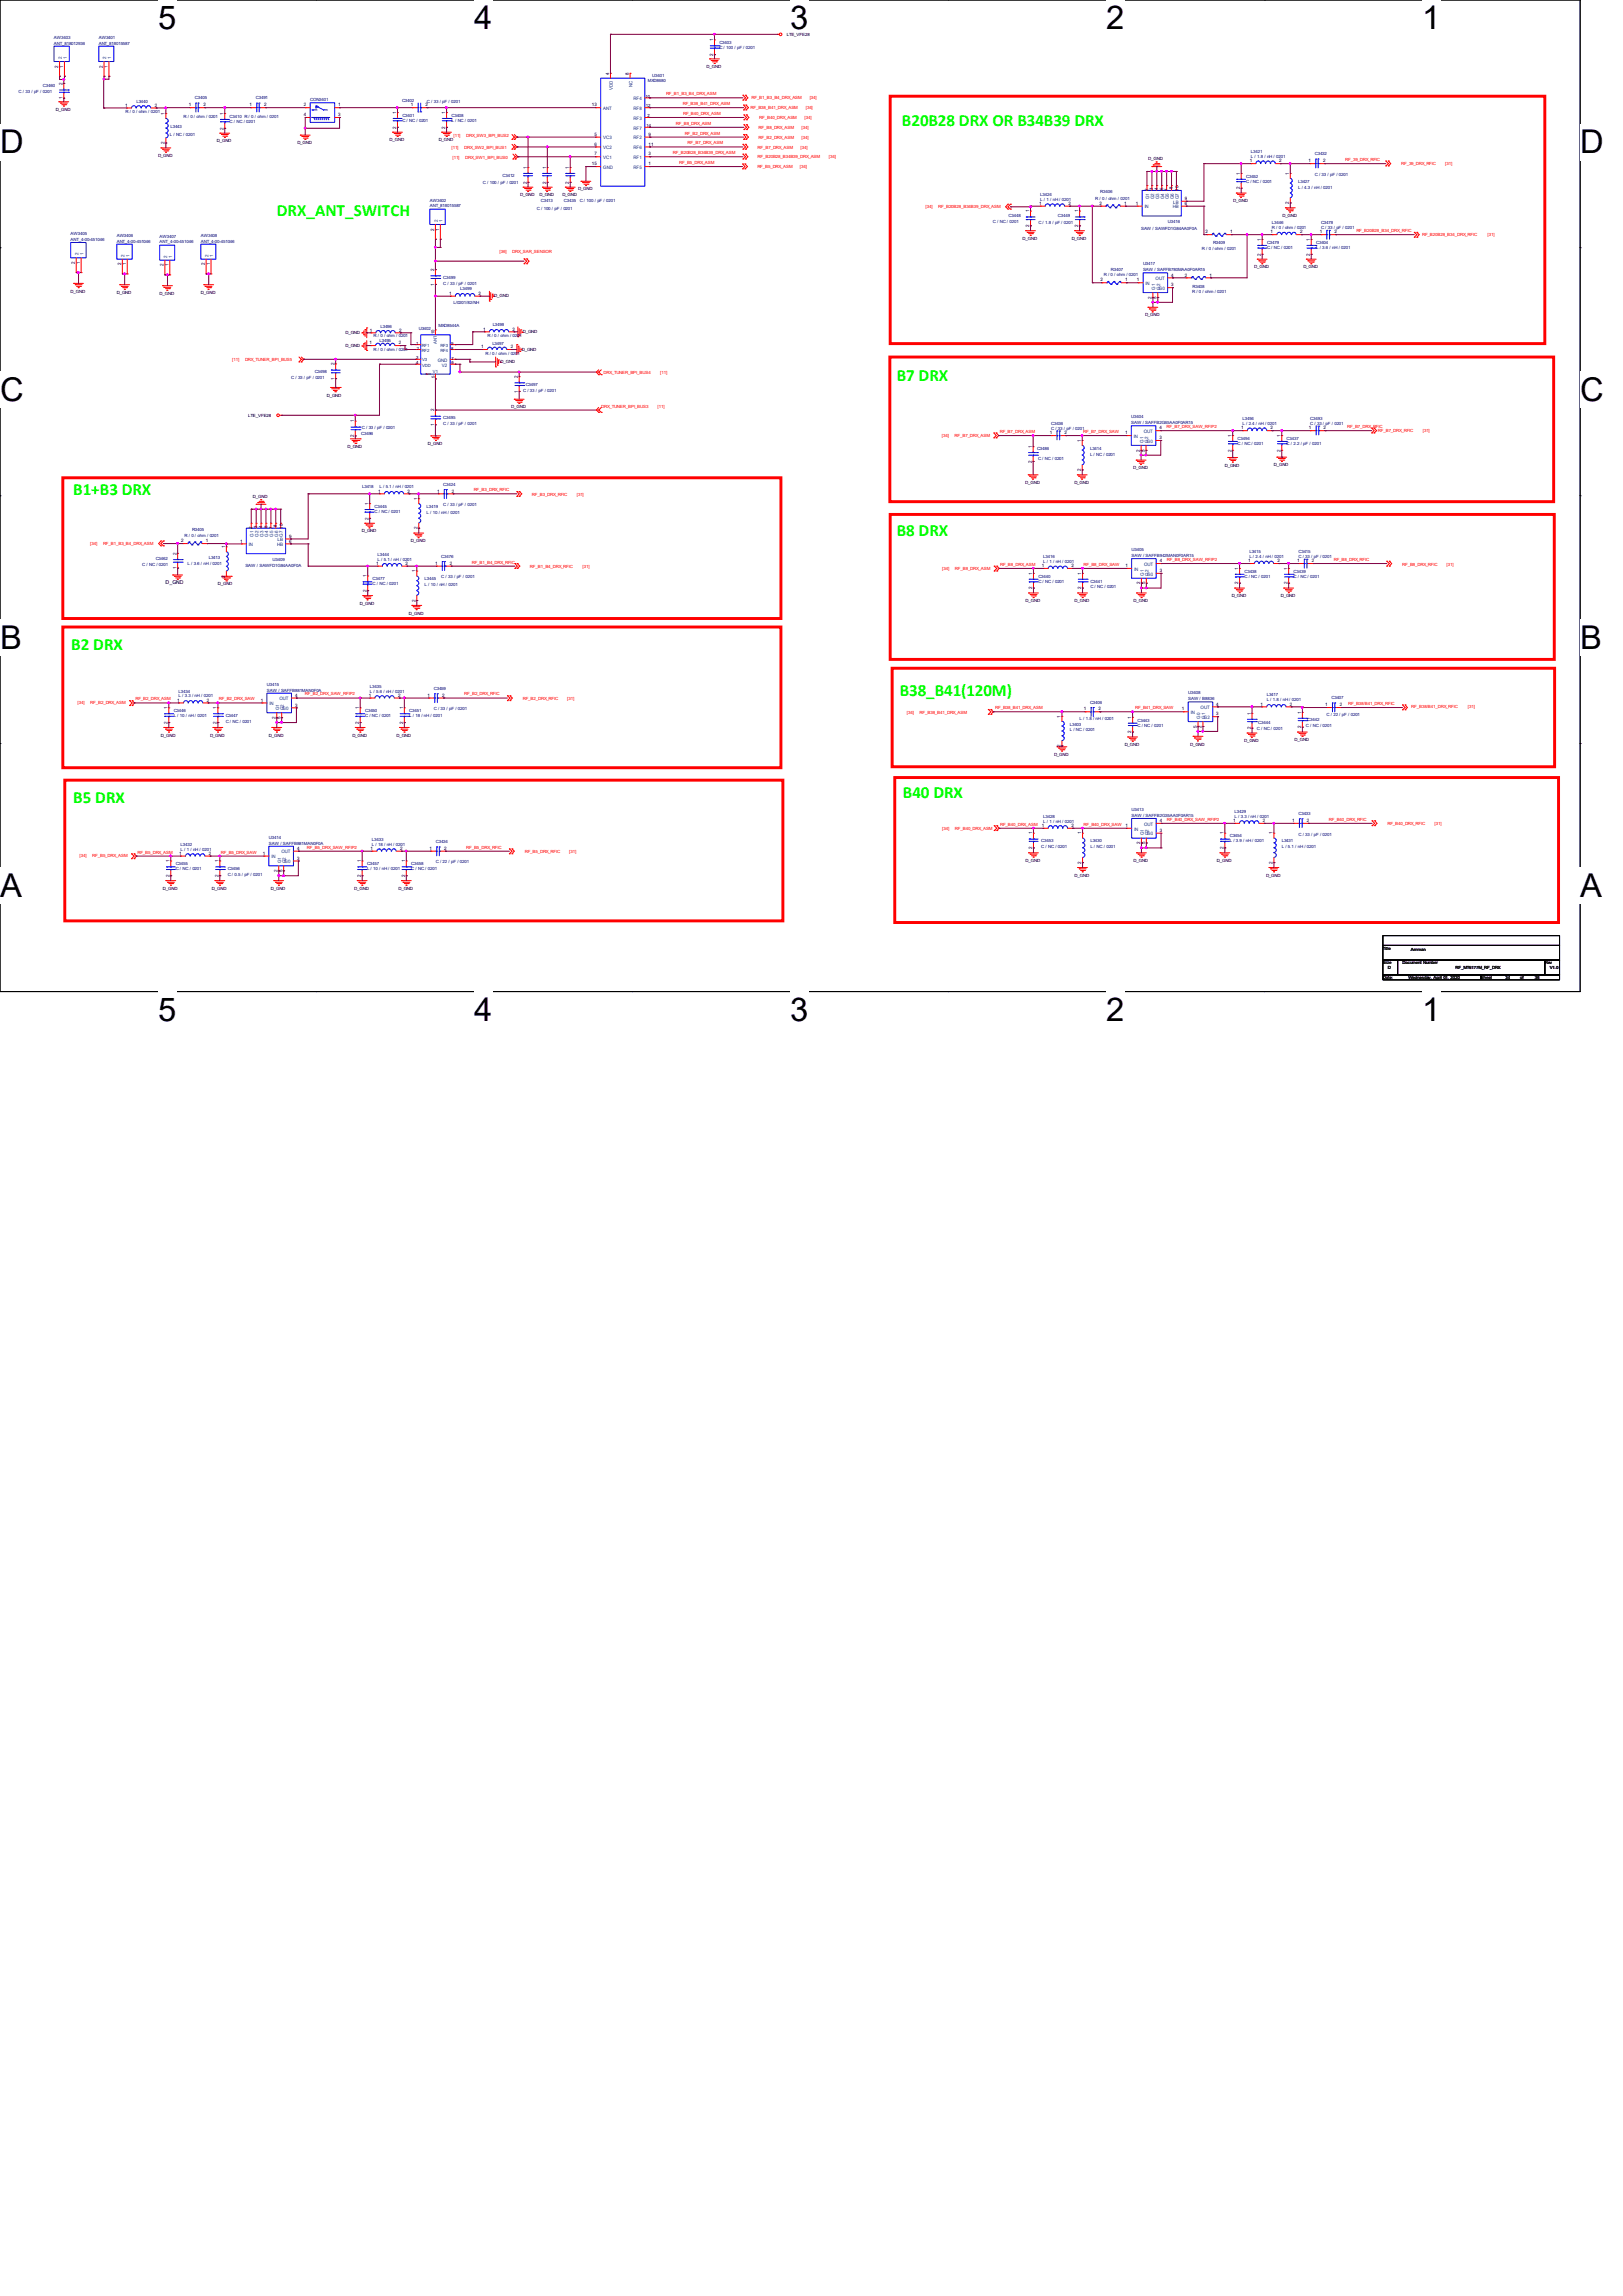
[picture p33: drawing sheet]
<svg xmlns="http://www.w3.org/2000/svg" width="210mm" height="297mm" viewBox="0 0 210 297" stroke-linecap="round" stroke-linejoin="round" font-family="sans-serif">
<defs><g id="words">
<g font-size="4.2">
<text x="20.4" y="3.8">5</text>
<text x="61.3" y="3.8">4</text>
<text x="102.2" y="3.8">3</text>
<text x="143.1" y="3.8">2</text>
<text x="184" y="3.8">1</text>
<text x="0" y="19.8">D</text>
<text x="204.5" y="19.8">D</text>
<text x="0" y="51.9">C</text>
<text x="204.5" y="51.9">C</text>
<text x="0" y="83.9">B</text>
<text x="204.5" y="83.9">B</text>
<text x="0" y="116">A</text>
<text x="204.5" y="116">A</text>
<text x="20.4" y="132.1">5</text>
<text x="61.3" y="132.1">4</text>
<text x="102.2" y="132.1">3</text>
<text x="143.1" y="132.1">2</text>
<text x="184" y="132.1">1</text>
</g>
<g font-size="2.2" fill="#0f0">
<text x="116.7" y="16.3">B20B28 DRX OR B34B39 DRX</text>
<text x="35.8" y="28">DRX_ANT_SWITCH</text>
<text x="116" y="49.2">B7 DRX</text>
<text x="9.5" y="64.1">B1+B3 DRX</text>
<text x="116" y="69.4">B8 DRX</text>
<text x="9.2" y="84.1">B2 DRX</text>
<text x="116.4" y="90">B38_B41(120M)</text>
<text x="9.5" y="103.9">B5 DRX</text>
<text x="116.8" y="103.2">B40 DRX</text>
</g>
<text font-size=".7" x="21.4" y="75.6">D_GND</text>
<g font-size=".6" fill="#000080">
<text x="7" y="5">AW3403</text>
<text x="7" y="5.8">ANT_818012936</text>
<text x="12.8" y="5">AW3401</text>
<text x="12.8" y="5.8">ANT_818015587</text>
<text x="93.1" y="5.7">C3403</text>
<text x="2.4" y="12">C / 33 / pF / 0201</text>
<text x="5.5" y="11.3">C3460</text>
<text x="83.8" y="10.7">MXD8680</text>
<text x="84.4" y="9.9">U3401</text>
<text x="93.1" y="6.4">C / 100 / pF / 0201</text>
<text x="16.3" y="14.6">R / 0 / ohm / 0201</text>
<text x="17.7" y="13.4">L3440</text>
<text x="22" y="17.6">L / NC / 0201</text>
<text x="22.1" y="16.6">L3443</text>
<text x="23.7" y="15.2">R / 0 / ohm / 0201</text>
<text x="25.2" y="12.9">C3405</text>
<text x="29.7" y="15.2">C3410 R / 0 / ohm / 0201</text>
<text x="29.7" y="15.9">C / NC / 0201</text>
<text x="33.1" y="12.9">C3491</text>
<text x="40.1" y="13.1">CON3401</text>
<text x="52" y="13.3">C3402</text>
<text x="52.1" y="15.1">C3401</text>
<text x="52.1" y="15.7">C / NC / 0201</text>
<text x="55.2" y="13.3">C / 33 / pF / 0201</text>
<text x="58.4" y="15.1">C3408</text>
<text x="58.4" y="15.7">L / NC / 0201</text>
<text x="62.5" y="23.8">C / 100 / pF / 0201</text>
<text x="65" y="22.9">C3412</text>
<text x="161.2" y="23">C3452</text>
<text x="161.2" y="23.6">C / NC / 0201</text>
<text x="161.9" y="19.8">L3421</text>
<text x="161.9" y="20.4">L / 1.8 / nH / 0201</text>
<text x="168" y="23.6">L3427</text>
<text x="170.1" y="20.1">C3432</text>
<text x="170.1" y="22.7">C / 33 / pF / 0201</text>
<text x="55.6" y="26.1">AW3402</text>
<text x="55.6" y="26.8">ANT_818015587</text>
<text x="69.5" y="27.2">C / 100 / pF / 0201</text>
<text x="70" y="26.2">C3413</text>
<text x="73" y="26.2">C3435</text>
<text x="75" y="26.1">C / 100 / pF / 0201</text>
<text x="128.5" y="28.9">C / NC / 0201</text>
<text x="130.5" y="28.1">C3448</text>
<text x="134.4" y="29">C / 1.8 / pF / 0201</text>
<text x="134.6" y="25.3">L3424</text>
<text x="134.6" y="26">L / 1 / nH / 0201</text>
<text x="136.9" y="28.1">C3449</text>
<text x="141.7" y="25.9">R / 0 / ohm / 0201</text>
<text x="142.4" y="25">R3406</text>
<text x="147.7" y="29.7">SAW / SAWFD1G84AA0F0A</text>
<text x="151.1" y="28.9">U3416</text>
<text x="164.6" y="29">L3446</text>
<text x="164.6" y="29.6">R / 0 / ohm / 0201</text>
<text x="168" y="24.4">L / 4.3 / nH / 0201</text>
<text x="170.9" y="29">C3478</text>
<text x="170.9" y="29.6">C / 33 / pF / 0201</text>
<text x="9.1" y="30.4">AW3405</text>
<text x="9.1" y="31.2">ANT_4-00-451046</text>
<text x="15.1" y="30.6">AW3406</text>
<text x="15.1" y="31.4">ANT_4-00-451046</text>
<text x="20.7" y="30.7">AW3407</text>
<text x="20.7" y="31.5">ANT_4-00-451046</text>
<text x="26" y="30.6">AW3408</text>
<text x="26" y="31.4">ANT_4-00-451046</text>
<text x="142.8" y="35.7">R / 0 / ohm / 0201</text>
<text x="143.8" y="35.1">R3407</text>
<text x="147.9" y="34.3">U3417</text>
<text x="147.9" y="35.1">SAW / SAFFB780MAA0F0AR15</text>
<text x="155.5" y="32.3">R / 0 / ohm / 0201</text>
<text x="157" y="31.6">R3409</text>
<text x="164" y="31.5">C3479</text>
<text x="164" y="32.2">C / NC / 0201</text>
<text x="170.3" y="31.5">C3404</text>
<text x="170.3" y="32.2">L / 3.6 / nH / 0201</text>
<text x="57.4" y="36.1">C3499</text>
<text x="57.4" y="36.8">C / 33 / pF / 0201</text>
<text x="58.7" y="39.3">L/0201/82/NH</text>
<text x="59.6" y="37.5">L3499</text>
<text x="154.3" y="37.9">R / 0 / ohm / 0201</text>
<text x="154.3" y="37.2">R3408</text>
<text x="48.3" y="45.4">R / 0 / ohm / 0201</text>
<text x="48.3" y="43.6">R / 0 / ohm / 0201</text>
<text x="49.1" y="44.2">L3495</text>
<text x="49.2" y="42.5">L3496</text>
<text x="54.2" y="42.7">U3402</text>
<text x="56.7" y="42.3">MXD8544A</text>
<text x="62.8" y="45.9">R / 0 / ohm / 0201</text>
<text x="63.1" y="43.6">R / 0 / ohm / 0201</text>
<text x="63.7" y="44.6">L3497</text>
<text x="63.8" y="42.2">L3498</text>
<text x="37.7" y="49">C / 33 / pF / 0201</text>
<text x="40.7" y="48.3">C3498</text>
<text x="67.7" y="50.7">C / 33 / pF / 0201</text>
<text x="68" y="49.9">C3497</text>
<text x="46.7" y="56.3">C3496</text>
<text x="46.8" y="55.5">C / 33 / pF / 0201</text>
<text x="57.4" y="54.2">C3495</text>
<text x="57.4" y="55">C / 33 / pF / 0201</text>
<text x="134.2" y="58.2">C3486</text>
<text x="134.3" y="59.5">C / NC / 0201</text>
<text x="136" y="55">C3436</text>
<text x="136" y="55.6">C / 33 / pF / 0201</text>
<text x="141.1" y="58.2">L3414</text>
<text x="141.1" y="58.9">L / NC / 0201</text>
<text x="146.4" y="54.1">U3404</text>
<text x="146.4" y="54.9">SAW / SAFFB2G65AA0F0AR15</text>
<text x="160.1" y="56.9">C3494</text>
<text x="160.1" y="57.5">C / NC / 0201</text>
<text x="160.8" y="54.4">L3494</text>
<text x="160.8" y="55">L / 2.4 / nH / 0201</text>
<text x="166.5" y="56.9">C3437</text>
<text x="166.5" y="57.5">C / 2.2 / pF / 0201</text>
<text x="169.5" y="54.4">C3493</text>
<text x="169.5" y="55">C / 33 / pF / 0201</text>
<text x="46.9" y="63.1">L3418</text>
<text x="48.5" y="65.7">C3445</text>
<text x="49.1" y="63.2">L / 5.1 / nH / 0201</text>
<text x="55.2" y="65.7">L3419</text>
<text x="57.4" y="62.9">C3424</text>
<text x="57.4" y="65.5">C / 33 / pF / 0201</text>
<text x="23.9" y="69.5">R / 0 / ohm / 0201</text>
<text x="24.8" y="68.8">R3405</text>
<text x="48.5" y="66.3">C / NC / 0201</text>
<text x="48.9" y="71.9">L3444</text>
<text x="55.2" y="66.5">L / 10 / nH / 0201</text>
<text x="146.4" y="71.3">U3405</text>
<text x="161.7" y="71.5">L3415</text>
<text x="168" y="71.5">C3415</text>
<text x="18.4" y="73.2">C / NC / 0201</text>
<text x="20.2" y="72.4">C3462</text>
<text x="24.3" y="73.1">L / 3.6 / nH / 0201</text>
<text x="27" y="72.3">L3413</text>
<text x="31.7" y="73.4">SAW / SAWFD1G84AA0F0A</text>
<text x="35.3" y="72.6">U3409</text>
<text x="48.2" y="75.1">C3477</text>
<text x="48.2" y="75.7">C / NC / 0201</text>
<text x="48.9" y="72.5">L / 5.1 / nH / 0201</text>
<text x="54.9" y="75.1">L3445</text>
<text x="54.9" y="75.8">L / 10 / nH / 0201</text>
<text x="57.1" y="72.2">C3476</text>
<text x="57.1" y="74.8">C / 33 / pF / 0201</text>
<text x="134.4" y="74.7">C3440</text>
<text x="134.4" y="75.4">C / NC / 0201</text>
<text x="135" y="72.2">L3416</text>
<text x="135" y="72.8">L / 1 / nH / 0201</text>
<text x="141.1" y="75.4">C3441</text>
<text x="141.1" y="76.1">C / NC / 0201</text>
<text x="146.4" y="72.1">SAW / SAFFB942MAN0F0AR15</text>
<text x="161" y="74.1">C3438</text>
<text x="161" y="74.7">C / NC / 0201</text>
<text x="161.7" y="72.2">L / 2.4 / nH / 0201</text>
<text x="167.4" y="74.1">C3439</text>
<text x="167.4" y="74.7">C / NC / 0201</text>
<text x="168" y="72.2">C / 33 / pF / 0201</text>
<text x="23.1" y="89.6">L3434</text>
<text x="34.5" y="88.7">U3415</text>
<text x="34.5" y="89.5">SAW / SAFFB881MAN0F0A</text>
<text x="47.9" y="88.9">L3435</text>
<text x="47.9" y="89.6">L / 5.6 / nH / 0201</text>
<text x="56.1" y="89.3">C3459</text>
<text x="153.8" y="89.8">U3408</text>
<text x="22.5" y="92.1">C3446</text>
<text x="22.5" y="92.8">L / 10 / nH / 0201</text>
<text x="23.1" y="90.2">L / 3.3 / nH / 0201</text>
<text x="29.2" y="92.8">C3447</text>
<text x="29.2" y="93.5">C / NC / 0201</text>
<text x="47.2" y="92.1">C3450</text>
<text x="47.2" y="92.8">C / NC / 0201</text>
<text x="53" y="92.1">C3451</text>
<text x="53" y="92.8">L / 18 / nH / 0201</text>
<text x="56.1" y="91.9">C / 33 / pF / 0201</text>
<text x="138.4" y="93.9">L3403</text>
<text x="138.4" y="94.6">L / NC / 0201</text>
<text x="139.7" y="93.1">L / 1.8 / nH / 0201</text>
<text x="141.1" y="91.1">C3406</text>
<text x="147.2" y="93.3">C3443</text>
<text x="147.2" y="94">C / NC / 0201</text>
<text x="153.8" y="90.6">SAW / B8836</text>
<text x="162.6" y="94.5">C / NC / 0201</text>
<text x="162.8" y="93.6">C3444</text>
<text x="163.9" y="90.1">L3417</text>
<text x="163.9" y="90.7">L / 1.8 / nH / 0201</text>
<text x="169" y="94">C / NC / 0201</text>
<text x="169.2" y="93.2">C3442</text>
<text x="171.7" y="92.6">C / 22 / pF / 0201</text>
<text x="172.3" y="90.5">C3407</text>
<text x="135" y="105.8">L3428</text>
<text x="135" y="106.4">L / 1 / nH / 0201</text>
<text x="146.4" y="104.9">U3413</text>
<text x="146.4" y="105.7">SAW / SAFFB2G35AA0F0AR15</text>
<text x="159.8" y="105.2">L3429</text>
<text x="159.8" y="105.8">L / 3.3 / nH / 0201</text>
<text x="168" y="105.5">C3433</text>
<text x="22.7" y="111.9">C3455</text>
<text x="22.7" y="112.6">C / NC / 0201</text>
<text x="23.4" y="109.4">L3432</text>
<text x="23.4" y="110">L / 1 / nH / 0201</text>
<text x="29.5" y="112.6">C3456</text>
<text x="29.5" y="113.3">C / 0.5 / pF / 0201</text>
<text x="34.8" y="108.5">U3414</text>
<text x="34.8" y="109.3">SAW / SAFFB881MAN0F0A</text>
<text x="47.5" y="111.9">C3457</text>
<text x="47.5" y="112.6">L / 10 / nH / 0201</text>
<text x="48.1" y="108.8">L3433</text>
<text x="48.1" y="109.4">L / 18 / nH / 0201</text>
<text x="53.2" y="111.9">C3458</text>
<text x="53.2" y="112.6">C / NC / 0201</text>
<text x="56.4" y="109.1">C3434</text>
<text x="56.4" y="111.7">C / 22 / pF / 0201</text>
<text x="134.7" y="109">C3453</text>
<text x="134.7" y="109.7">C / NC / 0201</text>
<text x="141.1" y="109">L3430</text>
<text x="141.1" y="109.7">L / NC / 0201</text>
<text x="159.1" y="108.3">C3454</text>
<text x="159.1" y="109">L / 3.9 / nH / 0201</text>
<text x="165.9" y="109">L3431</text>
<text x="165.9" y="109.7">L / 5.1 / nH / 0201</text>
<text x="168" y="108.1">C / 33 / pF / 0201</text>
</g>
<g font-size=".6">
<text x="92.3" y="5.3" transform="rotate(-90 92.3 5.3)">1</text>
<text x="101.8" y="4.6">LTE_VFE28</text>
<text x="7.5" y="8.8" transform="rotate(-90 7.5 8.8)">2</text>
<text x="8.1" y="11" transform="rotate(-90 8.1 11)">2</text>
<text x="8.2" y="8.8" transform="rotate(-90 8.2 8.8)">1</text>
<text x="13.3" y="8.8" transform="rotate(-90 13.3 8.8)">2</text>
<text x="13.9" y="8.8" transform="rotate(-90 13.9 8.8)">1</text>
<text x="78.8" y="9.7" transform="rotate(-90 78.8 9.7)">4</text>
<text x="81.4" y="9.7" transform="rotate(-90 81.4 9.7)">8</text>
<text x="91.4" y="8.8">D_GND</text>
<text x="92.3" y="7.2" transform="rotate(-90 92.3 7.2)">2</text>
<text x="7.2" y="14.4">D_GND</text>
<text x="8.1" y="12.9" transform="rotate(-90 8.1 12.9)">1</text>
<text x="16.2" y="13.8">1</text>
<text x="20" y="13.8">2</text>
<text x="21.3" y="14.9" transform="rotate(-90 21.3 14.9)">1</text>
<text x="24.4" y="13.8">1</text>
<text x="26.3" y="13.8">2</text>
<text x="28.9" y="16.8" transform="rotate(-90 28.9 16.8)">2</text>
<text x="28.9" y="14.9" transform="rotate(-90 28.9 14.9)">1</text>
<text x="32.3" y="13.8">1</text>
<text x="34.2" y="13.8">2</text>
<text x="39.3" y="13.8">2</text>
<text x="39.3" y="15">4</text>
<text x="43.8" y="13.8">1</text>
<text x="43.8" y="15">3</text>
<text x="51.3" y="16.6" transform="rotate(-90 51.3 16.6)">2</text>
<text x="51.3" y="14.7" transform="rotate(-90 51.3 14.7)">1</text>
<text x="53.2" y="13.8">1</text>
<text x="55.1" y="13.8">2</text>
<text x="57.6" y="16.6" transform="rotate(-90 57.6 16.6)">2</text>
<text x="57.6" y="14.7" transform="rotate(-90 57.6 14.7)">1</text>
<text x="76.6" y="13.8">13</text>
<text x="76.9" y="17.6">5</text>
<text x="83.5" y="12.6">10</text>
<text x="83.6" y="13.9">12</text>
<text x="83.7" y="16.4">14</text>
<text x="83.8" y="15.2">2</text>
<text x="83.9" y="17.6">9</text>
<text x="20.4" y="20.3">D_GND</text>
<text x="21.3" y="18.7" transform="rotate(-90 21.3 18.7)">2</text>
<text x="28.1" y="18.4">D_GND</text>
<text x="38.5" y="18.7">D_GND</text>
<text x="50.4" y="18.3">D_GND</text>
<text x="56.8" y="18.3">D_GND</text>
<text x="68.2" y="23.7" transform="rotate(-90 68.2 23.7)">2</text>
<text x="68.2" y="21.8" transform="rotate(-90 68.2 21.8)">1</text>
<text x="70.7" y="23.7" transform="rotate(-90 70.7 23.7)">2</text>
<text x="70.7" y="21.8" transform="rotate(-90 70.7 21.8)">1</text>
<text x="73.6" y="23.7" transform="rotate(-90 73.6 23.7)">2</text>
<text x="73.6" y="21.8" transform="rotate(-90 73.6 21.8)">1</text>
<text x="76.6" y="21.4">15</text>
<text x="76.9" y="18.8">6</text>
<text x="76.9" y="20.1">7</text>
<text x="83.9" y="18.8">11</text>
<text x="83.9" y="20.1">3</text>
<text x="83.9" y="21.4">1</text>
<text x="148.6" y="20.7">D_GND</text>
<text x="160.4" y="22.6" transform="rotate(-90 160.4 22.6)">1</text>
<text x="161.7" y="21">1</text>
<text x="165.5" y="21">2</text>
<text x="166.8" y="22.6" transform="rotate(-90 166.8 22.6)">1</text>
<text x="169.3" y="21">1</text>
<text x="171.2" y="21">2</text>
<text x="56.2" y="29.8" transform="rotate(-90 56.2 29.8)">2</text>
<text x="56.8" y="29.8" transform="rotate(-90 56.8 29.8)">1</text>
<text x="67.3" y="25.4">D_GND</text>
<text x="69.8" y="25.4">D_GND</text>
<text x="72.8" y="25.4">D_GND</text>
<text x="74.8" y="24.6">D_GND</text>
<text x="133.2" y="29.4" transform="rotate(-90 133.2 29.4)">2</text>
<text x="133.2" y="27.5" transform="rotate(-90 133.2 27.5)">1</text>
<text x="134.4" y="26.5">1</text>
<text x="138.3" y="26.5">2</text>
<text x="139.5" y="29.4" transform="rotate(-90 139.5 29.4)">2</text>
<text x="139.5" y="27.5" transform="rotate(-90 139.5 27.5)">1</text>
<text x="142.3" y="26.5">2</text>
<text x="145.5" y="26.5">1</text>
<text x="147" y="26.5">1</text>
<text x="148.6" y="24.8" transform="rotate(-90 148.6 24.8)">2</text>
<text x="149.2" y="24.6" transform="rotate(-90 149.2 24.6)">3</text>
<text x="149.8" y="24.6" transform="rotate(-90 149.8 24.6)">4</text>
<text x="150.5" y="24.6" transform="rotate(-90 150.5 24.6)">5</text>
<text x="151.1" y="24.7" transform="rotate(-90 151.1 24.7)">7</text>
<text x="151.7" y="24.5" transform="rotate(-90 151.7 24.5)">8</text>
<text x="152.5" y="24.7" transform="rotate(-90 152.5 24.7)">10</text>
<text x="153.3" y="26.5">6</text>
<text x="153.3" y="25.9">9</text>
<text x="159.6" y="26.2">D_GND</text>
<text x="160.4" y="24.5" transform="rotate(-90 160.4 24.5)">2</text>
<text x="165.9" y="28.1">D_GND</text>
<text x="166.8" y="26.4" transform="rotate(-90 166.8 26.4)">2</text>
<text x="9.7" y="34.2" transform="rotate(-90 9.7 34.2)">2</text>
<text x="10.3" y="34.2" transform="rotate(-90 10.3 34.2)">1</text>
<text x="15.7" y="34.3" transform="rotate(-90 15.7 34.3)">2</text>
<text x="16.3" y="34.3" transform="rotate(-90 16.3 34.3)">1</text>
<text x="21.2" y="34.5" transform="rotate(-90 21.2 34.5)">2</text>
<text x="21.8" y="34.5" transform="rotate(-90 21.8 34.5)">1</text>
<text x="26.5" y="34.3" transform="rotate(-90 26.5 34.3)">2</text>
<text x="27.1" y="34.3" transform="rotate(-90 27.1 34.3)">1</text>
<text x="56.2" y="35.1" transform="rotate(-90 56.2 35.1)">2</text>
<text x="132.3" y="31">D_GND</text>
<text x="138.7" y="31">D_GND</text>
<text x="151.5" y="35.8">4</text>
<text x="153.3" y="35.8">2</text>
<text x="156" y="30.2">2</text>
<text x="156.5" y="35.8">1</text>
<text x="159.2" y="30.2">1</text>
<text x="162.3" y="34.7">D_GND</text>
<text x="163.2" y="33.1" transform="rotate(-90 163.2 33.1)">2</text>
<text x="163.2" y="31.2" transform="rotate(-90 163.2 31.2)">1</text>
<text x="164.4" y="30.2">1</text>
<text x="168.2" y="30.2">2</text>
<text x="168.7" y="34.7">D_GND</text>
<text x="169.5" y="33.1" transform="rotate(-90 169.5 33.1)">2</text>
<text x="169.5" y="31.2" transform="rotate(-90 169.5 31.2)">1</text>
<text x="170.8" y="30.2">1</text>
<text x="172.7" y="30.2">2</text>
<text x="9.1" y="37.8">D_GND</text>
<text x="15.1" y="38">D_GND</text>
<text x="20.7" y="38.1">D_GND</text>
<text x="26" y="38">D_GND</text>
<text x="56.2" y="37" transform="rotate(-90 56.2 37)">1</text>
<text x="58.1" y="38.1">1</text>
<text x="61.9" y="38.1">2</text>
<text x="64" y="38.5">D_GND</text>
<text x="142.4" y="36.4">2</text>
<text x="145.6" y="36.4">1</text>
<text x="147.1" y="36.4">1</text>
<text x="148.2" y="40.9">D_GND</text>
<text x="149" y="38.6" transform="rotate(-90 149 38.6)">2</text>
<text x="149.6" y="38.6" transform="rotate(-90 149.6 38.6)">5</text>
<text x="151.5" y="37">3</text>
<text x="43.3" y="47.2" transform="rotate(-90 43.3 47.2)">2</text>
<text x="44.7" y="43.2">D_GND</text>
<text x="44.7" y="44.9">D_GND</text>
<text x="47.8" y="44.5">1</text>
<text x="47.8" y="42.9">1</text>
<text x="51.6" y="44.5">2</text>
<text x="51.6" y="42.9">2</text>
<text x="53.8" y="47.1">4</text>
<text x="53.8" y="44.6">1</text>
<text x="53.8" y="46.5">3</text>
<text x="53.9" y="45.2">2</text>
<text x="56.2" y="43.3" transform="rotate(-90 56.2 43.3)">10</text>
<text x="58.4" y="45.2">8</text>
<text x="58.4" y="44.6">9</text>
<text x="58.4" y="47.1">6</text>
<text x="58.4" y="46.5">7</text>
<text x="62.3" y="45">1</text>
<text x="62.5" y="42.8">1</text>
<text x="64.8" y="47">D_GND</text>
<text x="66.1" y="45">2</text>
<text x="66.3" y="42.8">2</text>
<text x="67.5" y="45.4">D_GND</text>
<text x="67.6" y="43.1">D_GND</text>
<text x="32.1" y="53.9">LTE_VFE28</text>
<text x="42.3" y="51.3">D_GND</text>
<text x="43.3" y="49.1" transform="rotate(-90 43.3 49.1)">1</text>
<text x="56.2" y="53.2" transform="rotate(-90 56.2 53.2)">2</text>
<text x="56.3" y="48.9" transform="rotate(-90 56.3 48.9)">5</text>
<text x="66.2" y="52.8">D_GND</text>
<text x="67" y="50.8" transform="rotate(-90 67 50.8)">1</text>
<text x="67" y="48.9" transform="rotate(-90 67 48.9)">2</text>
<text x="45" y="58">D_GND</text>
<text x="45.8" y="56.6" transform="rotate(-90 45.8 56.6)">2</text>
<text x="45.8" y="54.7" transform="rotate(-90 45.8 54.7)">1</text>
<text x="55.4" y="57.6">D_GND</text>
<text x="56.2" y="55.1" transform="rotate(-90 56.2 55.1)">1</text>
<text x="133.5" y="59.9" transform="rotate(-90 133.5 59.9)">2</text>
<text x="133.5" y="58" transform="rotate(-90 133.5 58)">1</text>
<text x="135.8" y="56.2">1</text>
<text x="137.7" y="56.2">2</text>
<text x="139.9" y="57.1" transform="rotate(-90 139.9 57.1)">1</text>
<text x="145.6" y="56.2">1</text>
<text x="147.5" y="58.4" transform="rotate(-90 147.5 58.4)">2</text>
<text x="148.1" y="58.4" transform="rotate(-90 148.1 58.4)">5</text>
<text x="150" y="55.5">4</text>
<text x="150" y="56.8">3</text>
<text x="159.3" y="58.4" transform="rotate(-90 159.3 58.4)">2</text>
<text x="159.3" y="56.5" transform="rotate(-90 159.3 56.5)">1</text>
<text x="160.6" y="55.5">1</text>
<text x="164.4" y="55.5">2</text>
<text x="165.7" y="58.4" transform="rotate(-90 165.7 58.4)">2</text>
<text x="165.7" y="56.5" transform="rotate(-90 165.7 56.5)">1</text>
<text x="169.4" y="55.5">1</text>
<text x="171.3" y="55.5">2</text>
<text x="32.7" y="64.4">D_GND</text>
<text x="47.7" y="65.3" transform="rotate(-90 47.7 65.3)">1</text>
<text x="48.9" y="63.7">1</text>
<text x="52.7" y="63.7">2</text>
<text x="54" y="64.7" transform="rotate(-90 54 64.7)">1</text>
<text x="56.6" y="63.7">1</text>
<text x="58.5" y="63.7">2</text>
<text x="132.7" y="62.6">D_GND</text>
<text x="139" y="62.6">D_GND</text>
<text x="139.9" y="61" transform="rotate(-90 139.9 61)">2</text>
<text x="146.6" y="60.7">D_GND</text>
<text x="158.5" y="60.4">D_GND</text>
<text x="164.8" y="60.3">D_GND</text>
<text x="22.8" y="71.8" transform="rotate(-90 22.8 71.8)">2</text>
<text x="23.5" y="70.1">2</text>
<text x="26.6" y="70.1">1</text>
<text x="29.1" y="70.9" transform="rotate(-90 29.1 70.9)">1</text>
<text x="31.1" y="70.2">1</text>
<text x="32.6" y="68.5" transform="rotate(-90 32.6 68.5)">2</text>
<text x="33.3" y="68.3" transform="rotate(-90 33.3 68.3)">3</text>
<text x="33.9" y="68.3" transform="rotate(-90 33.9 68.3)">4</text>
<text x="34.6" y="68.3" transform="rotate(-90 34.6 68.3)">5</text>
<text x="35.3" y="68.4" transform="rotate(-90 35.3 68.4)">7</text>
<text x="35.8" y="68.2" transform="rotate(-90 35.8 68.2)">8</text>
<text x="36.6" y="68.4" transform="rotate(-90 36.6 68.4)">10</text>
<text x="37.4" y="70.2">6</text>
<text x="37.4" y="69.6">9</text>
<text x="46.8" y="68.9">D_GND</text>
<text x="47.7" y="67.2" transform="rotate(-90 47.7 67.2)">2</text>
<text x="53.2" y="70.2">D_GND</text>
<text x="54" y="68.5" transform="rotate(-90 54 68.5)">2</text>
<text x="22.8" y="73.7" transform="rotate(-90 22.8 73.7)">1</text>
<text x="28.2" y="75.7">D_GND</text>
<text x="29.1" y="74.7" transform="rotate(-90 29.1 74.7)">2</text>
<text x="47.4" y="76.6" transform="rotate(-90 47.4 76.6)">2</text>
<text x="47.4" y="74.7" transform="rotate(-90 47.4 74.7)">1</text>
<text x="48.7" y="73.1">1</text>
<text x="52.5" y="73.1">2</text>
<text x="53.8" y="77.8" transform="rotate(-90 53.8 77.8)">2</text>
<text x="53.8" y="74" transform="rotate(-90 53.8 74)">1</text>
<text x="56.3" y="73.1">1</text>
<text x="58.2" y="73.1">2</text>
<text x="132.7" y="77.9">D_GND</text>
<text x="133.6" y="76.2" transform="rotate(-90 133.6 76.2)">2</text>
<text x="133.6" y="74.3" transform="rotate(-90 133.6 74.3)">1</text>
<text x="134.8" y="73.4">1</text>
<text x="138.6" y="73.4">2</text>
<text x="139.1" y="77.9">D_GND</text>
<text x="139.9" y="76.2" transform="rotate(-90 139.9 76.2)">2</text>
<text x="139.9" y="74.3" transform="rotate(-90 139.9 74.3)">1</text>
<text x="145.6" y="73.4">1</text>
<text x="146.7" y="77.9">D_GND</text>
<text x="147.5" y="75.6" transform="rotate(-90 147.5 75.6)">2</text>
<text x="148.2" y="75.6" transform="rotate(-90 148.2 75.6)">5</text>
<text x="150.1" y="72.7">4</text>
<text x="150.1" y="74">3</text>
<text x="159.4" y="77.3">D_GND</text>
<text x="160.2" y="75.6" transform="rotate(-90 160.2 75.6)">2</text>
<text x="160.2" y="73.7" transform="rotate(-90 160.2 73.7)">1</text>
<text x="161.5" y="72.7">1</text>
<text x="165.3" y="72.7">2</text>
<text x="165.7" y="77.3">D_GND</text>
<text x="166.6" y="75.6" transform="rotate(-90 166.6 75.6)">2</text>
<text x="166.6" y="73.7" transform="rotate(-90 166.6 73.7)">1</text>
<text x="167.8" y="72.7">1</text>
<text x="169.8" y="72.7">2</text>
<text x="46.6" y="78.2">D_GND</text>
<text x="52.9" y="79.5">D_GND</text>
<text x="20.8" y="95.3">D_GND</text>
<text x="21.7" y="93.6" transform="rotate(-90 21.7 93.6)">2</text>
<text x="21.7" y="91.7" transform="rotate(-90 21.7 91.7)">1</text>
<text x="22.9" y="90.8">1</text>
<text x="26.8" y="90.8">2</text>
<text x="27.2" y="95.3">D_GND</text>
<text x="28" y="93.6" transform="rotate(-90 28 93.6)">2</text>
<text x="28" y="91.7" transform="rotate(-90 28 91.7)">1</text>
<text x="33.7" y="90.8">1</text>
<text x="34.8" y="95.3">D_GND</text>
<text x="35.6" y="93" transform="rotate(-90 35.6 93)">2</text>
<text x="36.3" y="93" transform="rotate(-90 36.3 93)">5</text>
<text x="38.2" y="90.1">4</text>
<text x="38.2" y="91.4">3</text>
<text x="45.6" y="95.3">D_GND</text>
<text x="46.4" y="93.6" transform="rotate(-90 46.4 93.6)">2</text>
<text x="46.4" y="91.7" transform="rotate(-90 46.4 91.7)">1</text>
<text x="47.7" y="90.1">1</text>
<text x="51.3" y="95.3">D_GND</text>
<text x="51.5" y="90.1">2</text>
<text x="52.2" y="93.6" transform="rotate(-90 52.2 93.6)">2</text>
<text x="52.2" y="91.7" transform="rotate(-90 52.2 91.7)">1</text>
<text x="55.3" y="90.1">1</text>
<text x="57.2" y="90.1">2</text>
<text x="137.2" y="92.8" transform="rotate(-90 137.2 92.8)">1</text>
<text x="140.2" y="91.9">1</text>
<text x="142.2" y="91.9">2</text>
<text x="146.4" y="94.9" transform="rotate(-90 146.4 94.9)">2</text>
<text x="146.4" y="93" transform="rotate(-90 146.4 93)">1</text>
<text x="152.9" y="91.9">1</text>
<text x="154.9" y="94.1" transform="rotate(-90 154.9 94.1)">5</text>
<text x="155.5" y="94.1" transform="rotate(-90 155.5 94.1)">2</text>
<text x="157.4" y="92.5">3</text>
<text x="157.4" y="91.3">4</text>
<text x="161.8" y="94.4" transform="rotate(-90 161.8 94.4)">2</text>
<text x="161.8" y="92.5" transform="rotate(-90 161.8 92.5)">1</text>
<text x="163.1" y="91.3">1</text>
<text x="166.9" y="91.3">2</text>
<text x="167.5" y="95.9">D_GND</text>
<text x="168.4" y="94.2" transform="rotate(-90 168.4 94.2)">2</text>
<text x="168.4" y="92.3" transform="rotate(-90 168.4 92.3)">1</text>
<text x="171.5" y="91.4">1</text>
<text x="173.4" y="91.4">2</text>
<text x="136.4" y="97.8">D_GND</text>
<text x="137.2" y="96.6" transform="rotate(-90 137.2 96.6)">2</text>
<text x="145.5" y="96.5">D_GND</text>
<text x="154" y="96.4">D_GND</text>
<text x="161" y="96">D_GND</text>
<text x="133.6" y="107.9" transform="rotate(-90 133.6 107.9)">1</text>
<text x="134.8" y="107">1</text>
<text x="138.6" y="107">2</text>
<text x="139.9" y="107.9" transform="rotate(-90 139.9 107.9)">1</text>
<text x="145.6" y="107">1</text>
<text x="150.1" y="106.3">4</text>
<text x="150.1" y="107.6">3</text>
<text x="158.3" y="107.9" transform="rotate(-90 158.3 107.9)">1</text>
<text x="159.6" y="106.3">1</text>
<text x="163.4" y="106.3">2</text>
<text x="164.7" y="107.9" transform="rotate(-90 164.7 107.9)">1</text>
<text x="167.2" y="106.3">1</text>
<text x="169.1" y="106.3">2</text>
<text x="21.9" y="113.5" transform="rotate(-90 21.9 113.5)">2</text>
<text x="21.9" y="111.5" transform="rotate(-90 21.9 111.5)">1</text>
<text x="23.2" y="110.6">1</text>
<text x="27" y="110.6">2</text>
<text x="28.3" y="113.5" transform="rotate(-90 28.3 113.5)">2</text>
<text x="28.3" y="111.5" transform="rotate(-90 28.3 111.5)">1</text>
<text x="34" y="110.6">1</text>
<text x="35.9" y="112.8" transform="rotate(-90 35.9 112.8)">2</text>
<text x="36.5" y="112.8" transform="rotate(-90 36.5 112.8)">5</text>
<text x="38.4" y="109.9">4</text>
<text x="38.4" y="111.2">3</text>
<text x="46.7" y="113.5" transform="rotate(-90 46.7 113.5)">2</text>
<text x="46.7" y="111.5" transform="rotate(-90 46.7 111.5)">1</text>
<text x="48" y="109.9">1</text>
<text x="51.8" y="109.9">2</text>
<text x="52.4" y="113.5" transform="rotate(-90 52.4 113.5)">2</text>
<text x="52.4" y="111.5" transform="rotate(-90 52.4 111.5)">1</text>
<text x="55.6" y="109.9">1</text>
<text x="57.5" y="109.9">2</text>
<text x="132.7" y="111.5">D_GND</text>
<text x="133.6" y="109.9" transform="rotate(-90 133.6 109.9)">2</text>
<text x="139.1" y="113.4">D_GND</text>
<text x="139.9" y="111.8" transform="rotate(-90 139.9 111.8)">2</text>
<text x="146.7" y="111.5">D_GND</text>
<text x="147.5" y="109.2" transform="rotate(-90 147.5 109.2)">2</text>
<text x="148.2" y="109.2" transform="rotate(-90 148.2 109.2)">5</text>
<text x="157.5" y="111.5">D_GND</text>
<text x="158.3" y="109.9" transform="rotate(-90 158.3 109.9)">2</text>
<text x="163.8" y="113.4">D_GND</text>
<text x="164.7" y="111.8" transform="rotate(-90 164.7 111.8)">2</text>
<text x="21.1" y="115.1">D_GND</text>
<text x="27.4" y="115.1">D_GND</text>
<text x="35.1" y="115.1">D_GND</text>
<text x="45.8" y="115.1">D_GND</text>
<text x="51.6" y="115.1">D_GND</text>
<text x="178.9" y="122.9">Title</text>
<text x="178.9" y="124.8">Size</text>
<text x="179.6" y="125.4">D</text>
<text x="181.5" y="124.8">Document Number</text>
<text x="182.6" y="123">Amman</text>
<text x="188.3" y="125.4">RF_MT6177M_RF_DRX</text>
<text x="199.9" y="124.8">Rev</text>
<text x="200.5" y="125.4">V1.0</text>
<text x="178.9" y="126.7">Date:</text>
<text x="182.2" y="126.7">Wednesday, April 01, 2020</text>
<text x="191.6" y="126.7">Sheet</text>
<text x="194.8" y="126.7">34</text>
<text x="196.7" y="126.7">of</text>
<text x="198.6" y="126.7">38</text>
</g>
<g font-size=".6" fill="#004080">
<text x="8" y="7.6" transform="rotate(-90 8 7.6)">2</text>
<text x="8.6" y="7.6" transform="rotate(-90 8.6 7.6)">1</text>
<text x="13.8" y="7.6" transform="rotate(-90 13.8 7.6)">2</text>
<text x="14.4" y="7.6" transform="rotate(-90 14.4 7.6)">1</text>
<text x="79.3" y="11.7" transform="rotate(-90 79.3 11.7)">VDD</text>
<text x="81.8" y="11.3" transform="rotate(-90 81.8 11.3)">NC</text>
<text x="78.1" y="14.2">ANT</text>
<text x="82" y="16.8">RF7</text>
<text x="82" y="15.5">RF3</text>
<text x="82" y="14.2">RF8</text>
<text x="82" y="13">RF4</text>
<text x="78.1" y="18">VC3</text>
<text x="78.1" y="19.3">VC2</text>
<text x="78.1" y="20.6">VC1</text>
<text x="78.1" y="21.8">GND</text>
<text x="82" y="19.3">RF6</text>
<text x="82" y="18">RF2</text>
<text x="82" y="20.6">RF1</text>
<text x="82" y="21.8">RF5</text>
<text x="56.6" y="28.7" transform="rotate(-90 56.6 28.7)">2</text>
<text x="57.3" y="28.7" transform="rotate(-90 57.3 28.7)">1</text>
<text x="148.1" y="27">IN</text>
<text x="148.7" y="25.8" transform="rotate(-90 148.7 25.8)">G1</text>
<text x="149.4" y="25.8" transform="rotate(-90 149.4 25.8)">G2</text>
<text x="150" y="25.8" transform="rotate(-90 150 25.8)">G3</text>
<text x="150.6" y="25.8" transform="rotate(-90 150.6 25.8)">G4</text>
<text x="151.3" y="25.8" transform="rotate(-90 151.3 25.8)">G5</text>
<text x="151.8" y="27">HB</text>
<text x="151.8" y="26.3">LB</text>
<text x="151.9" y="25.8" transform="rotate(-90 151.9 25.8)">G6</text>
<text x="152.5" y="25.8" transform="rotate(-90 152.5 25.8)">G7</text>
<text x="10.2" y="33" transform="rotate(-90 10.2 33)">2</text>
<text x="10.8" y="33" transform="rotate(-90 10.8 33)">1</text>
<text x="16.1" y="33.2" transform="rotate(-90 16.1 33.2)">2</text>
<text x="16.8" y="33.2" transform="rotate(-90 16.8 33.2)">1</text>
<text x="21.6" y="33.3" transform="rotate(-90 21.6 33.3)">2</text>
<text x="22.3" y="33.3" transform="rotate(-90 22.3 33.3)">1</text>
<text x="27" y="33.2" transform="rotate(-90 27 33.2)">2</text>
<text x="27.6" y="33.2" transform="rotate(-90 27.6 33.2)">1</text>
<text x="148.2" y="36.9">IN</text>
<text x="149.5" y="37.5" transform="rotate(-90 149.5 37.5)">G1</text>
<text x="149.5" y="36.2">OUT</text>
<text x="149.9" y="37.5">G0</text>
<text x="150.1" y="37.5" transform="rotate(-90 150.1 37.5)">G2</text>
<text x="54.6" y="44.8">RF1</text>
<text x="54.6" y="45.5">RF2</text>
<text x="54.6" y="47.4">VDD</text>
<text x="54.6" y="46.7">V3</text>
<text x="56.5" y="44.5" transform="rotate(-90 56.5 44.5)">ANT</text>
<text x="56.6" y="46.8">GND</text>
<text x="57" y="45.5">RF4</text>
<text x="57" y="44.8">RF3</text>
<text x="57.2" y="47.4">V2</text>
<text x="56" y="48.3">V1</text>
<text x="146.7" y="56.6">IN</text>
<text x="148" y="57.3" transform="rotate(-90 148 57.3)">G1</text>
<text x="148" y="56">OUT</text>
<text x="148.4" y="57.3">G0</text>
<text x="148.6" y="57.3" transform="rotate(-90 148.6 57.3)">G2</text>
<text x="32.2" y="70.7">IN</text>
<text x="32.8" y="69.5" transform="rotate(-90 32.8 69.5)">G1</text>
<text x="33.4" y="69.5" transform="rotate(-90 33.4 69.5)">G2</text>
<text x="34.1" y="69.5" transform="rotate(-90 34.1 69.5)">G3</text>
<text x="34.7" y="69.5" transform="rotate(-90 34.7 69.5)">G4</text>
<text x="35.3" y="69.5" transform="rotate(-90 35.3 69.5)">G5</text>
<text x="35.9" y="70.7">HB</text>
<text x="35.9" y="70">LB</text>
<text x="36" y="69.5" transform="rotate(-90 36 69.5)">G6</text>
<text x="36.6" y="69.5" transform="rotate(-90 36.6 69.5)">G7</text>
<text x="146.8" y="73.8">IN</text>
<text x="148" y="74.5" transform="rotate(-90 148 74.5)">G1</text>
<text x="148" y="73.2">OUT</text>
<text x="148.5" y="74.5">G0</text>
<text x="148.6" y="74.5" transform="rotate(-90 148.6 74.5)">G2</text>
<text x="34.9" y="91.2">IN</text>
<text x="36.1" y="91.9" transform="rotate(-90 36.1 91.9)">G1</text>
<text x="36.2" y="90.6">OUT</text>
<text x="36.6" y="91.9">G0</text>
<text x="36.7" y="91.9" transform="rotate(-90 36.7 91.9)">G2</text>
<text x="154.1" y="92.4">IN</text>
<text x="155.3" y="93" transform="rotate(-90 155.3 93)">G0</text>
<text x="155.4" y="91.7">OUT</text>
<text x="155.8" y="93">G2</text>
<text x="156" y="93" transform="rotate(-90 156 93)">G1</text>
<text x="146.8" y="107.4">IN</text>
<text x="148" y="106.8">OUT</text>
<text x="35.1" y="111">IN</text>
<text x="36.4" y="111.7" transform="rotate(-90 36.4 111.7)">G1</text>
<text x="36.4" y="110.4">OUT</text>
<text x="36.8" y="111.7">G0</text>
<text x="37" y="111.7" transform="rotate(-90 37 111.7)">G2</text>
<text x="148" y="108.1" transform="rotate(-90 148 108.1)">G1</text>
<text x="148.5" y="108.1">G0</text>
<text x="148.6" y="108.1" transform="rotate(-90 148.6 108.1)">G2</text>
</g>
<g font-size=".6" fill="#f00">
<text x="58.7" y="17.8">[11]</text>
<text x="60.3" y="17.8">DRX_SW3_BPI_BUS2</text>
<text x="86.2" y="12.3">RF_B1_B3_B4_DRX_ASM</text>
<text x="87.5" y="16.1">RF_B8_DRX_ASM</text>
<text x="88.3" y="13.6">RF_B38_B41_DRX_ASM</text>
<text x="88.4" y="14.9">RF_B40_DRX_ASM</text>
<text x="88.6" y="17.4">RF_B2_DRX_ASM</text>
<text x="97.1" y="14.1">RF_B38_B41_DRX_ASM</text>
<text x="97.2" y="12.7">RF_B1_B3_B4_DRX_ASM</text>
<text x="98.2" y="18">RF_B2_DRX_ASM</text>
<text x="98.2" y="16.7">RF_B8_DRX_ASM</text>
<text x="98.3" y="15.4">RF_B40_DRX_ASM</text>
<text x="103.7" y="18">[34]</text>
<text x="103.7" y="16.7">[34]</text>
<text x="104.1" y="15.4">[34]</text>
<text x="104.3" y="14.1">[34]</text>
<text x="104.8" y="12.7">[34]</text>
<text x="58.4" y="19.3">[11]</text>
<text x="58.5" y="20.6">[11]</text>
<text x="60.1" y="19.3">DRX_SW2_BPI_BUS1</text>
<text x="60.2" y="20.6">DRX_SW1_BPI_BUS0</text>
<text x="87.1" y="19.9">RF_B20B28_B34B39_DRX_ASM</text>
<text x="87.9" y="21.2">RF_B5_DRX_ASM</text>
<text x="89" y="18.7">RF_B7_DRX_ASM</text>
<text x="98" y="21.8">RF_B5_DRX_ASM</text>
<text x="98" y="19.2">RF_B7_DRX_ASM</text>
<text x="98" y="20.4">RF_B20B28_B34B39_DRX_ASM</text>
<text x="103.5" y="21.8">[34]</text>
<text x="103.6" y="19.2">[34]</text>
<text x="107.3" y="20.4">[34]</text>
<text x="174.1" y="20.8">RF_39_DRX_RFIC</text>
<text x="181.3" y="21.4">RF_39_DRX_RFIC</text>
<text x="187" y="21.4">[31]</text>
<text x="119.8" y="27">[34]</text>
<text x="121.4" y="27">RF_B20B28_B34B39_DRX_ASM</text>
<text x="64.6" y="32.7">[36]</text>
<text x="66.3" y="32.7">DRX_SAR_SENSOR</text>
<text x="175.5" y="30">RF_B20B28_B34_DRX_RFIC</text>
<text x="184" y="30.5">RF_B20B28_B34_DRX_RFIC</text>
<text x="192.5" y="30.5">[31]</text>
<text x="30.1" y="46.7">[11]</text>
<text x="31.7" y="46.7">DRX_TUNER_BPI_BUS5</text>
<text x="77.8" y="52.8">DRX_TUNER_BPI_BUS3</text>
<text x="78.1" y="48.4">DRX_TUNER_BPI_BUS4</text>
<text x="85.1" y="52.8">[11]</text>
<text x="85.4" y="48.4">[11]</text>
<text x="121.9" y="56.5">[34]</text>
<text x="123.5" y="56.5">RF_B7_DRX_ASM</text>
<text x="129.4" y="56">RF_B7_DRX_ASM</text>
<text x="140.2" y="56">RF_B7_DRX_SAW</text>
<text x="151" y="55.4">RF_B7_DRX_SAW_RFIP2</text>
<text x="174.3" y="55.4">RF_B7_DRX_RFIC</text>
<text x="178.3" y="55.9">RF_B7_DRX_RFIC</text>
<text x="184.1" y="55.9">[31]</text>
<text x="61.3" y="63.5">RF_B3_DRX_RFIC</text>
<text x="68.8" y="64.1">RF_B3_DRX_RFIC</text>
<text x="74.6" y="64.1">[31]</text>
<text x="11.7" y="70.5">[34]</text>
<text x="13.3" y="70.5">RF_B1_B3_B4_DRX_ASM</text>
<text x="61" y="72.9">RF_B1_B4_DRX_RFIC</text>
<text x="68.6" y="73.5">RF_B1_B4_DRX_RFIC</text>
<text x="75.4" y="73.5">[31]</text>
<text x="121.9" y="73.7">[34]</text>
<text x="123.6" y="73.7">RF_B8_DRX_ASM</text>
<text x="129.4" y="73.2">RF_B8_DRX_ASM</text>
<text x="140.2" y="73.2">RF_B8_DRX_SAW</text>
<text x="151" y="72.6">RF_B8_DRX_SAW_RFIP2</text>
<text x="172.6" y="72.6">RF_B8_DRX_RFIC</text>
<text x="181.4" y="73.2">RF_B8_DRX_RFIC</text>
<text x="187.2" y="73.2">[31]</text>
<text x="39.5" y="90">RF_B2_DRX_SAW_RFIP2</text>
<text x="60.1" y="90">RF_B2_DRX_RFIC</text>
<text x="10" y="91.1">[34]</text>
<text x="11.7" y="91.1">RF_B2_DRX_ASM</text>
<text x="17.5" y="90.6">RF_B2_DRX_ASM</text>
<text x="28.3" y="90.6">RF_B2_DRX_SAW</text>
<text x="67.6" y="90.6">RF_B2_DRX_RFIC</text>
<text x="73.4" y="90.6">[31]</text>
<text x="117.3" y="92.3">[34]</text>
<text x="119" y="92.3">RF_B38_B41_DRX_ASM</text>
<text x="128.8" y="91.7">RF_B38_B41_DRX_ASM</text>
<text x="146.9" y="91.7">RF_B41_DRX_SAW</text>
<text x="174.5" y="91.2">RF_B38/B41_DRX_RFIC</text>
<text x="182.6" y="91.6">RF_B38/B41_DRX_RFIC</text>
<text x="189.9" y="91.6">[31]</text>
<text x="121.9" y="107.3">[34]</text>
<text x="123.6" y="107.3">RF_B40_DRX_ASM</text>
<text x="129.4" y="106.8">RF_B40_DRX_ASM</text>
<text x="140.2" y="106.8">RF_B40_DRX_SAW</text>
<text x="151" y="106.2">RF_B40_DRX_SAW_RFIP2</text>
<text x="172" y="106.2">RF_B40_DRX_RFIC</text>
<text x="179.5" y="106.7">RF_B40_DRX_RFIC</text>
<text x="185.6" y="106.7">[31]</text>
<text x="10.3" y="110.9">[34]</text>
<text x="11.9" y="110.9">RF_B5_DRX_ASM</text>
<text x="17.8" y="110.4">RF_B5_DRX_ASM</text>
<text x="28.6" y="110.4">RF_B5_DRX_SAW</text>
<text x="39.7" y="109.8">RF_B5_DRX_SAW_RFIP2</text>
<text x="60.3" y="109.8">RF_B5_DRX_RFIC</text>
<text x="67.9" y="110.4">RF_B5_DRX_RFIC</text>
<text x="73.7" y="110.4">[31]</text>
</g>
</g></defs>
<path d="M0 0h204.5v128.3h-204.5z" fill="none" stroke="#000" stroke-width=".13"/>
<g fill="#fff">
<path d="M20.4 0h2.4v4.7h-2.4z"/>
<path d="M20.4 128.3h2.4v4.7h-2.4z"/>
</g>
<path d="M40.9 0h.1M40.9 128.3h.1" fill="none" stroke="#000" stroke-width=".13"/>
<g fill="#fff">
<path d="M61.3 0h2.4v4.7h-2.4z"/>
<path d="M61.3 128.3h2.4v4.7h-2.4z"/>
</g>
<path d="M81.8 0h.1M81.8 128.3h.1" fill="none" stroke="#000" stroke-width=".13"/>
<g fill="#fff">
<path d="M102.2 0h2.4v4.7h-2.4z"/>
<path d="M102.2 128.3h2.4v4.7h-2.4z"/>
</g>
<path d="M122.7 0h.1M122.7 128.3h.1" fill="none" stroke="#000" stroke-width=".13"/>
<g fill="#fff">
<path d="M143.1 0h2.4v4.7h-2.4z"/>
<path d="M143.1 128.3h2.4v4.7h-2.4z"/>
</g>
<path d="M163.6 0h.1M163.6 128.3h.1" fill="none" stroke="#000" stroke-width=".13"/>
<g fill="#fff">
<path d="M184 0h2.4v4.7h-2.4z"/>
<path d="M184 128.3h2.4v4.7h-2.4z"/>
<path d="M0 16h3v4.7h-3z"/>
<path d="M204.5 16h3v4.7h-3z"/>
<path d="M0 48h3v4.8h-3z"/>
<path d="M204.5 48h3v4.8h-3z"/>
</g>
<path d="M0 32h.1M204.5 32h.1" fill="none" stroke="#000" stroke-width=".13"/>
<g fill="#fff">
<path d="M0 80.1h2.8v4.8h-2.8z"/>
<path d="M204.5 80.1h2.8v4.8h-2.8z"/>
</g>
<path d="M0 64.1h.1M204.5 64.1h.1" fill="none" stroke="#000" stroke-width=".13"/>
<g fill="#fff">
<path d="M0 112.2h2.8v4.7h-2.8z"/>
<path d="M204.4 112.2h2.9v4.7h-2.9z"/>
</g>
<path d="M0 96.2h.1M204.5 96.2h.1M178.9 121h22.9v1.3h-22.9zM178.9 122.3h22.9v1.9h-22.9zM178.9 124.2h1.9v1.9h-1.9zM178.9 126.1h12.7v.6h-12.7zM180.8 124.2h19.1v1.9h-19.1zM191.6 126.1h10.2v.6h-10.2zM199.9 124.2h1.9v1.9h-1.9z" fill="none" stroke="#000" stroke-width=".13"/>
<path d="M115.2 12.4h84.7v32h-84.7zM115.1 46.2h85.9v18.7h-85.9zM8.1 61.8h92.9v18.2h-92.9zM115.2 66.5h85.9v18.8h-85.9zM8.1 81.1h92.9v18.2h-92.9zM115.4 86.4h85.8v12.8h-85.8zM8.4 100.9h92.9v18.2h-92.9zM115.8 100.6h85.9v18.7h-85.9z" fill="none" stroke="#f00" stroke-width=".38"/>
<g fill="none" stroke="#f00" stroke-width=".13">
<path d="M7.6 13.2h.1M7.6 13.2h1.3M7.7 9.9h.1M7.7 8v1.9M7.8 13.3h.1M7.8 13.3h.9M8 13.5h.5M8.2 13.7h.1M8.3 10.8h.1M8.3 12.7h.1M8.3 10.8v.6M8.3 12.1v.6"/>
<path d="M8.3 9.9h.1M8.3 8v1.9M8.5 13.5h.1M13.5 9.9h.1M13.5 8v1.9M14.1 9.9h.1M14.1 8v1.9M16.4 14h.1M16.4 14h.6M19.6 14h.6M20.2 14h.1M20.8 19.1h.1"/>
<path d="M20.8 19.1h1.3M21 19.3h.1M21 19.3h.9M21.2 19.5h.5M21.4 19.7h.1M21.5 14.7h.1M21.5 18.5h.1M21.5 14.7v.6M21.5 17.9v.6M21.7 19.5h.1M24.6 13.9h.1M24.6 13.9h.6"/>
<path d="M25.9 13.9h.6M26.5 13.9h.1M28.4 17.2h.1M28.4 17.2h1.3M28.7 17.4h.1M28.7 17.4h.8M28.8 17.6h.5M29 17.8h.1M29 17.8h.2M29.1 16.6h.1M29.1 14.7h.1M29.1 14.7v.6"/>
<path d="M29.1 16v.6M29.3 17.6h.1M32.5 13.9h.1M32.5 13.9h.6M33.7 13.9h.7M34.4 13.9h.1M38.9 17.5h.1M38.9 17.5h1.2M39.1 17.7h.1M39.1 17.7h.9M39.2 17.9h.6M39.5 18h.1"/>
<path d="M39.5 13.9h.1M39.5 15.2h.1M39.5 13.9h.6M39.5 15.2h.6M39.8 17.9h.1M43.3 13.9h.6M43.3 15.2h.6M43.9 13.9h.1M43.9 15.2h.1M50.8 17.1h.1M50.8 17.1h1.3M51 17.3h.1"/>
<path d="M51 17.3h.9M51.2 17.5h.5M51.4 17.7h.1M51.4 16.5h.1M51.4 14.6h.1M51.4 14.6v.6M51.4 15.8v.7M51.7 17.5h.1M53.3 13.9h.1M53.3 13.9h.7M54.6 13.9h.6M55.2 13.9h.1"/>
<path d="M57.1 17.1h.1M57.1 17.1h1.3M57.4 17.3h.1M57.4 17.3h.9M57.5 17.5h.5M57.7 17.7h.1M57.7 17.7h.2M57.8 16.5h.1M57.8 14.6h.1M57.8 14.6v.6M57.8 15.8v.7M58 17.5h.1"/>
<path d="M66.3 18h.1M66.3 19.3h.1M66.3 17.4l.2 .3M66.3 18.7l.2 .3M66.4 19.9l.3 .4M66.5 17.7h.1M66.5 18h.1M66.5 19h.1M66.5 19.3h.1M66.5 17.7l-.2 .3M66.5 17.4l.4 .3M66.5 19l-.2 .3"/>
<path d="M66.5 18.7l.4 .3M66.7 19.9l.3 .4M66.9 17.7h.1M66.9 19h.1M66.9 17.7l-.4 .3M66.9 19l-.4 .3M77.1 17.7h.1M77.1 19h.1M77.1 13.9h.1M77.1 13.9h.6M77.1 17.7h.6M77.1 19h.6"/>
<path d="M79 9.5h.1M79 9.5v.6M81.5 9.5h.1M81.5 9.5v.6M83.4 13.9h.7M83.4 15.2h.7M83.4 17.7h.7M83.4 19h.7M83.4 16.5h.7M83.4 12.7h.7M84.1 19h.1M84.1 17.7h.1"/>
<path d="M84.1 16.5h.1M84.1 15.2h.1M84.1 13.9h.1M84.1 12.7h.1M91.8 7.6h.1M91.8 7.6h1.3M92 7.8h.1M92 7.8h.9M92.2 8h.5M92.4 8.2h.1M92.5 7.1h.1M92.5 5.2h.1"/>
<path d="M92.5 5.2v.6M92.5 6.4v.7M92.7 8h.1M96.1 18.7h.1M96.1 19.3h.1M96.1 19.9h.1M96.1 12.3h.1M96.1 13h.1M96.1 18.7l.4 .3-.4 .3M96.1 19.9l.4 .4-.4 .3M96.1 12.3l.4 .4-.4 .3M96.2 17.4h.1"/>
<path d="M96.2 18h.1M96.2 13.6h.1M96.2 14.2h.1M96.2 17.4l.3 .3-.3 .3M96.2 13.6l.3 .3-.3 .3M96.3 14.9h.1M96.3 15.5h.1M96.3 16.1h.1M96.3 16.8h.1M96.3 14.9l.3 .3-.3 .3M96.3 16.1l.3 .4-.3 .3M96.5 18.7h.1"/>
<path d="M96.5 19.3h.1M96.5 19.9h.1M96.5 12.3h.1M96.5 13h.1M96.5 18.7l.3 .3-.3 .3M96.5 19.9l.3 .4-.3 .3M96.5 12.3l.3 .4-.3 .3M96.5 17.4h.1M96.5 18h.1M96.5 13.6h.1M96.5 14.2h.1M96.5 17.4l.4 .3-.4 .3"/>
<path d="M96.5 13.6l.4 .3-.4 .3M96.6 14.9h.1M96.6 15.5h.1M96.6 16.1h.1M96.6 16.8h.1M96.6 14.9l.3 .3-.3 .3M96.6 16.1l.3 .4-.3 .3M100.6 4.4h.1M100.6 4.4h.2M9.5 36.7h.1M9.5 36.7h1.3M9.7 36.8h.1"/>
<path d="M9.7 36.8h.9M9.9 35.3h.1M9.9 33.4v1.9M9.9 37h.5M10.1 37.2h.1M10.4 37h.1M10.5 35.3h.1M10.5 33.4v1.9M15.5 36.8h.1M15.5 36.8h1.3M15.7 37h.1M15.7 37h.9"/>
<path d="M15.8 35.4h.1M15.8 33.5v1.9M15.9 37.2h.5M16.1 37.4h.1M16.4 37.2h.1M16.5 35.4h.1M16.5 33.5v1.9M21 37h.1M21 37h1.3M21.2 37.2h.1M21.2 37.2h.9M21.3 35.6h.1"/>
<path d="M21.3 33.7v1.9M21.4 37.3h.5M21.6 37.5h.1M21.9 37.3h.1M22 35.6h.1M22 33.7v1.9M26.4 36.8h.1M26.4 36.8h1.2M26.5 37h.1M26.5 37h.9M26.7 35.4h.1M26.7 33.5v1.9"/>
<path d="M26.8 37.2h.5M26.9 37.4h.1M26.9 37.4h.2M27.3 37.2h.1M27.3 35.4h.1M27.3 33.5v1.9M56.3 30.9h.1M56.3 34.9h.1M56.3 36.8h.1M56.3 29v1.9M56.3 34.9v.6M56.3 36.2v.6"/>
<path d="M57 30.9h.1M57 29v1.9M58.3 38.3h.1M58.3 38.3h.6M61.5 38.3h.6M62.1 38.3h.1M63.3 38.9h.1M63.3 37.7v1.2M63.5 38.7h.1M63.5 37.8v.9M63.7 38.1h.1M63.7 38.1v.5"/>
<path d="M63.9 38.4h.1M63.9 38.2v.2M66.4 20.6h.1M66.7 20.3h.1M66.7 20.6h.1M66.7 20.3l-.3 .3M67 20.3h.1M67 20.3l-.3 .3M67.7 24.2h.1M67.7 24.2h1.3M67.8 34.1h.1M67.8 33.5h.1"/>
<path d="M67.8 33.5l.4 .3-.4 .3M67.9 24.4h.1M67.9 24.4h.9M68.1 24.6h.5M68.2 34.1h.1M68.2 33.5h.1M68.2 33.5l.3 .3-.3 .3M68.3 24.8h.1M68.3 23.6h.1M68.3 21.7h.1M68.3 21.7v.6M68.3 22.9v.7"/>
<path d="M68.6 24.6h.1M70.2 24.2h.1M70.2 24.2h1.3M70.4 24.4h.1M70.4 24.4h.8M70.6 24.6h.5M70.7 24.8h.1M70.7 24.8h.2M70.8 23.6h.1M70.8 21.7h.1M70.8 21.7v.6M70.8 22.9v.7"/>
<path d="M71.1 24.6h.1M73.2 24.2h.1M73.2 24.2h1.2M73.4 24.4h.1M73.4 24.4h.9M73.5 24.6h.5M73.7 24.8h.1M73.7 24.8h.2M73.8 23.6h.1M73.8 21.7h.1M73.8 21.7v.6M73.8 22.9v.7"/>
<path d="M74 24.6h.1M75.2 23.5h.1M75.2 23.5h1.3M75.4 23.6h.1M75.4 23.6h.9M75.6 23.8h.5M75.8 24h.1M76.1 23.8h.1M77.1 20.3h.1M77.1 21.5h.1M77.1 21.5h.6M77.1 20.3h.6"/>
<path d="M83.4 21.5h.7M83.4 20.3h.7M84.1 20.3h.1M84.1 21.5h.1M96.1 21.2h.1M96.1 21.8h.1M96.1 21.2l.3 .3-.3 .3M96.1 20.6h.1M96.4 21.2h.1M96.4 21.8h.1M96.4 21.2l.3 .3-.3 .3M96.5 20.6h.1"/>
<path d="M130.4 26.4h.1M130.4 27.1h.1M130.4 26.4l-.3 .4 .3 .3M130.8 26.4h.1M130.8 27.1h.1M130.8 26.4l-.4 .4 .4 .3M132.7 29.8h.1M132.7 29.8h1.3M132.9 30.1h.1M132.9 30.1h.9M133.1 30.2h.5M133.3 30.4h.1"/>
<path d="M133.3 29.2h.1M133.3 27.3h.1M133.3 27.3v.6M133.3 28.6v.6M133.6 30.2h.1M134.6 26.7h.1M134.6 26.7h.7M137.8 26.7h.6M138.4 26.7h.1M139.1 29.8h.1M139.1 29.8h1.2M139.3 30.1h.1"/>
<path d="M139.3 30.1h.9M139.4 30.2h.6M139.7 30.4h.1M139.7 29.2h.1M139.7 27.3h.1M139.7 27.3v.6M139.7 28.6v.6M140 30.2h.1M142.5 26.7h.1M142.5 26.7h.6M142.6 36.6h.1M142.6 36.6h.6"/>
<path d="M145 26.7h.6M145.1 36.6h.7M145.6 26.7h.1M145.8 36.6h.1M147.2 26.7h.1M147.2 26.7h.6M147.3 36.6h.1M147.3 36.6h.6M148.4 24h.1M148.4 24v.6M148.5 39.8h.1M148.5 39.8h1.3"/>
<path d="M148.7 40h.1M148.7 40h.9M149.1 21.5h.1M149.1 24h.1M149.1 21.5h1.2M149.1 24v.6M149.2 38.5h.1M149.2 37.8v.7M149.2 21.3h.1M149.2 21.3h.9M149.4 21.2h.5M149.6 21h.1"/>
<path d="M149.7 24h.1M149.7 24v.6M149.8 38.5h.1M149.8 37.8v.7M149.9 21.2h.1M150.3 24h.1M150.3 24v.6M151 24h.1M151 24v.6M151.1 37.2h.6M151.1 35.9h.6M151.6 24h.1"/>
<path d="M151.6 24v.6M151.7 35.9h.1M151.7 37.2h.1M152.2 24h.1M152.2 24v.6M152.9 26.7h.6M152.9 26h.6M153.5 35.9h.1M153.5 26.7h.1M153.5 26h.1M153.5 35.9h.6M156 35.9h.7"/>
<path d="M156.2 30.4h.1M156.2 30.4h.6M156.7 35.9h.1M158.7 30.4h.6M159.3 30.4h.1M160 25h.1M160 25h1.2M160.1 25.1h.1M160.1 25.1h.9M160.4 25.4h.5M160.5 25.5h.1M160.5 25.5h.2"/>
<path d="M160.6 24.3h.1M160.6 22.4h.1M160.6 22.4v.7M160.6 23.7v.6M160.9 25.4h.1M161.9 21.2h.1M161.9 21.2h.6M162.7 33.5h.1M162.7 33.5h1.3M162.9 33.7h.1M162.9 33.7h.9M163.1 33.9h.5"/>
<path d="M163.3 34.1h.1M163.3 32.9h.1M163.3 31h.1M163.3 31v.6M163.3 32.3v.6M163.6 33.9h.1M164.6 30.4h.1M164.6 30.4h.6M165.1 21.2h.6M165.7 21.2h.1M166.3 26.9h.1M166.3 26.9h1.3"/>
<path d="M166.5 27.1h.1M166.5 27.1h.9M166.7 27.3h.5M166.9 27.4h.1M167 22.4h.1M167 26.2h.1M167 22.4v.7M167 25.6v.6M167.2 27.3h.1M167.8 30.4h.6M168.4 30.4h.1M169 33.5h.1"/>
<path d="M169 33.5h1.3M169.2 33.7h.1M169.2 33.7h.9M169.4 33.9h.5M169.5 21.2h.1M169.5 21.2h.6M169.6 34.1h.1M169.6 34.1h.2M169.7 32.9h.1M169.7 31h.1M169.7 31v.6M169.7 32.3v.6"/>
<path d="M169.9 33.9h.1M170.8 21.2h.6M170.9 30.4h.1M170.9 30.4h.7M171.4 21.2h.1M172.2 30.4h.6M172.8 30.4h.1M179.3 20.8h.1M179.3 21.5h.1M179.3 20.8l.4 .4-.4 .3M179.7 20.8h.1M179.7 21.5h.1"/>
<path d="M179.7 20.8l.3 .4-.3 .3M183 30.1h.1M183 30.7h.1M183 30.1l.3 .3-.3 .3M183.3 30.1h.1M183.3 30.7h.1M183.3 30.1l.3 .3-.3 .3M36.2 53.7h.2M36.4 53.7h.1M38.7 46.8h.1M38.7 46.2l.3 .3M39 46.5h.1"/>
<path d="M39 46.8h.1M39 46.5l-.3 .3M39 46.2l.3 .3M39.3 46.5h.1M39.3 46.5l-.3 .3M42.8 50.1h1.2M42.9 50.3h.9M43.1 50.5h.1M43.1 50.5h.5M43.3 50.7h.1M43.4 50.7h.1M43.4 47.1h.1"/>
<path d="M43.4 49h.1M43.4 47.1v.6M43.4 48.3v.7M43.8 50.3h.1M44 50.1h.1M45.3 56.8h1.3M45.6 57h.8M45.7 57.1h.1M45.7 57.1h.5M45.9 57.4h.2M46 56.4h.1M46 54.5h.1"/>
<path d="M46 54.5v.6M46 55.8v.6M46.1 57.4h.1M46.4 57h.1M46.6 56.8h.1M46.9 43h.1M46.9 44.8h.1M46.9 43v.1M46.9 44.7v.1M47.1 43.3h.1M47.1 44.4h.1M47.1 42.8v.5"/>
<path d="M47.1 44.4v.6M47.2 42.6h.1M47.2 45.2h.1M47.2 42.6v.9M47.2 44.3v.9M47.5 42.4h.1M47.5 45.3h.1M47.5 42.4v1.3M47.5 44.1v1.2M48 44.7h.1M48 44.7h.6M48 43.1h.1"/>
<path d="M48 43.1h.6M51.1 44.7h.7M51.2 43.1h.6M51.8 44.7h.1M51.8 43.1h.1M53.8 47.1h.1M53.8 44.6h.1M53.8 45.2h.1M53.8 46.5h.1M53.8 47.1h.6M53.8 45.2h.6M53.8 44.6h.6"/>
<path d="M53.8 46.5h.6M55.8 56.4h.1M55.8 56.4h1.2M56 56.6h.1M56 56.6h.9M56.1 56.8h.5M56.3 57h.1M56.3 49h.1M56.3 42.7h.1M56.3 53h.1M56.3 54.9h.1M56.3 57h.2"/>
<path d="M56.3 42.7v.6M56.3 48.4v.6M56.3 53v.7M56.3 54.3v.6M56.6 56.8h.1M58.3 47.1h.6M58.3 45.2h.6M58.3 44.6h.6M58.3 46.5h.6M58.9 45.2h.1M58.9 47.1h.1M58.9 46.5h.1"/>
<path d="M58.9 44.6h.1M62.4 45.2h.1M62.4 45.2h.7M62.7 42.9h.1M62.7 42.9h.6M64.1 47.5h.1M64.1 46.2v1.3M64.3 47.2h.1M64.3 46.4v.8M64.5 46.6h.1M64.5 46.6v.5M64.7 46.9h.1"/>
<path d="M64.7 46.7v.2M65.6 45.2h.7M65.9 42.9h.6M66.3 45.2h.1M66.5 42.9h.1M66.5 51.6h.1M66.5 51.6h1.3M66.8 51.8h.1M66.8 51.8h.8M66.9 44.6h.1M66.9 44.6v1.2M66.9 52h.5"/>
<path d="M67 43.6h.1M67 42.3v1.3M67.1 44.8h.1M67.1 44.8v.9M67.1 52.2h.1M67.1 52.2h.2M67.2 43.4h.1M67.2 48.7h.1M67.2 50.6h.1M67.2 42.5v.9M67.2 48.7v.7M67.2 50v.6"/>
<path d="M67.3 45.5h.1M67.3 45v.5M67.4 42.7h.1M67.4 42.7v.5M67.4 45.2h.1M67.4 52h.1M67.4 45.2v.1M67.6 43h.1M67.6 42.9v.1M77.2 53h.1M77.2 48.1h.1M77.2 53l.3 .3"/>
<path d="M77.2 48.1l.3 .4M77.5 53h.1M77.5 53.3h.1M77.5 48.1h.1M77.5 48.5h.1M77.5 53l.3 .3M77.5 52.7l-.3 .3M77.5 48.1l.3 .4M77.5 47.8l-.3 .3M77.8 53.3h.1M77.8 48.5h.1M77.8 52.7l-.3 .3"/>
<path d="M77.8 47.8l-.3 .3M128.6 56h.1M128.6 56.6h.1M128.6 56l.3 .3-.3 .3M128.9 56.6h.1M128.9 56h.1M128.9 56l.3 .3-.3 .3M133.7 59.7h.1M133.7 57.8h.1M133.7 57.8v.6M133.7 59.1v.6M136 56.3h.1"/>
<path d="M136 56.3h.7M137.3 56.3h.6M137.9 56.3h.1M140 57h.1M140 57v.6M145.8 56.3h.1M145.8 56.3h.6M147 59.5h.1M147 59.5h1.3M147.2 59.7h.1M147.2 59.7h.9M147.4 59.9h.5"/>
<path d="M147.7 58.3h.1M147.7 57.6v.7M147.9 59.9h.1M148.3 58.3h.1M148.3 57.6v.7M148.9 40.1h.5M149.1 40.3h.1M149.4 40.1h.1M149.6 57h.6M149.6 55.7h.6M150.2 55.7h.1M150.2 57h.1"/>
<path d="M158.9 59.2h.1M158.9 59.2h1.2M159.1 59.4h.1M159.1 59.4h.9M159.3 59.6h.5M159.5 59.8h.1M159.5 58.3h.1M159.5 56.3h.1M159.5 56.3v.7M159.5 57.6v.7M159.8 59.6h.1M160.8 55.7h.1"/>
<path d="M160.8 55.7h.6M164 55.7h.6M164.6 55.7h.1M165.2 59.1h.1M165.2 59.1h1.3M165.4 59.3h.1M165.4 59.3h.9M165.6 59.5h.5M165.8 59.7h.1M165.9 58.3h.1M165.9 56.3h.1M165.9 56.3v.7"/>
<path d="M165.9 57.6v.7M166.1 59.5h.1M169.5 55.7h.1M169.5 55.7h.7M170.8 55.7h.6M171.4 55.7h.1M177.5 55.4h.1M177.5 56h.1M177.5 55.4l.3 .3-.3 .3M177.8 55.4h.1M177.8 56h.1M177.8 55.4l.3 .3-.3 .3"/>
<path d="M20.8 70h.1M20.8 70.6h.1M20.8 70l-.3 .3 .3 .3M21.2 70h.1M21.2 70.6h.1M21.2 70l-.4 .3 .4 .3M22.4 74.4h.1M22.4 74.4h1.2M22.6 74.5h.1M22.6 74.5h.9M22.7 74.8h.5M22.9 74.9h.1"/>
<path d="M22.9 74.9h.2M23 71.6h.1M23 73.5h.1M23 71.6v.6M23 72.9v.6M23.2 74.8h.1M23.6 70.3h.1M23.6 70.3h.7M26.2 70.3h.6M26.8 70.3h.1M28.7 74.5h1.2M28.8 74.8h.9"/>
<path d="M29 74.9h.1M29 74.9h.5M29.2 75.1h.1M29.3 70.7h.1M29.3 74.5h.1M29.3 70.7v.7M29.3 73.9v.6M29.3 75.1h.1M29.7 74.8h.1M29.9 74.5h.1M31.2 70.4h.1M31.2 70.4h.7"/>
<path d="M32.5 67.7h.1M32.5 67.7v.6M33.1 65.2h.1M33.1 67.7h.1M33.1 65.2h1.3M33.1 67.7v.6M33.4 65h.1M33.4 65h.8M33.5 64.9h.5M33.7 64.6h.1M33.7 64.6h.2M33.8 67.7h.1"/>
<path d="M33.8 67.7v.6M34 64.9h.1M34.4 67.7h.1M34.4 67.7v.6M35.1 67.7h.1M35.1 67.7v.6M35.7 67.7h.1M35.7 67.7v.6M36.3 67.7h.1M36.3 67.7v.6M37 70.4h.6M37 69.7h.6"/>
<path d="M37.6 70.4h.1M37.6 69.7h.1M46.9 77h.1M46.9 77h1.3M47.1 77.2h.1M47.1 77.2h.9M47.2 67.7h.1M47.2 67.7h1.3M47.3 77.4h.5M47.4 67.9h.1M47.4 67.9h.9M47.5 77.6h.1"/>
<path d="M47.6 76.4h.1M47.6 74.5h.1M47.6 68.1h.5M47.6 74.5v.6M47.6 75.8v.6M47.8 68.3h.1M47.8 77.4h.1M47.8 67.1h.1M47.8 65.2h.1M47.8 65.2v.6M47.8 66.4v.7M48.1 68.1h.1"/>
<path d="M48.9 73.2h.1M48.9 73.2h.6M49.1 63.9h.1M49.1 63.9h.6M52 73.2h.7M52.3 63.9h.6M52.7 73.2h.1M52.9 63.9h.1M53.3 78.3h.1M53.3 78.3h1.3M53.5 78.5h.1M53.5 78.5h.9"/>
<path d="M53.6 69h.1M53.6 69h1.2M53.7 78.7h.5M53.7 69.2h.1M53.7 69.2h.9M53.8 78.9h.1M53.8 78.9h.2M53.9 73.9h.1M53.9 77.7h.1M53.9 69.3h.5M53.9 73.9v.6M53.9 77v.7"/>
<path d="M54.1 69.6h.1M54.2 78.7h.1M54.2 64.5h.1M54.2 68.3h.1M54.2 64.5v.7M54.2 67.7v.6M54.4 69.3h.1M56.5 73.2h.1M56.5 73.2h.6M56.7 63.9h.1M56.7 63.9h.7M57.7 73.2h.7"/>
<path d="M58 63.9h.6M58.4 73.2h.1M58.6 63.9h.1M66.6 72.9h.1M66.6 73.5h.1M66.6 72.9l.3 .3-.3 .3M66.9 63.6h.1M66.9 64.2h.1M66.9 63.6l.3 .3-.3 .3M66.9 72.9h.1M66.9 73.5h.1M66.9 72.9l.4 .3-.4 .3"/>
<path d="M67.2 63.6h.1M67.2 64.2h.1M67.2 63.6l.3 .3-.3 .3M128.7 73.2h.1M128.7 73.9h.1M128.7 73.2l.3 .3-.3 .4M129 73.9h.1M129 73.2h.1M129 73.2l.3 .3-.3 .4M133.1 61.4h.1M133.1 61.4h1.2M133.1 76.7h.1"/>
<path d="M133.1 76.7h1.3M133.2 61.6h.1M133.2 61.6h.9M133.3 76.9h.1M133.3 76.9h.9M133.4 61.8h.5M133.5 77.1h.5M133.6 62h.1M133.7 77.3h.1M133.7 76.1h.1M133.7 74.2h.1M133.7 74.2v.6"/>
<path d="M133.7 75.4v.7M133.9 61.8h.1M134 77.1h.1M135 73.5h.1M135 73.5h.6M138.2 73.5h.6M138.8 73.5h.1M139.4 61.4h.1M139.4 61.4h1.3M139.4 76.7h.1M139.4 76.7h1.3M139.6 61.6h.1"/>
<path d="M139.6 61.6h.9M139.7 76.9h.1M139.7 76.9h.8M139.8 61.8h.5M139.8 77.1h.5M140 62h.1M140 77.3h.1M140 60.8h.1M140 77.3h.2M140 60.2v.6M140.1 76.1h.1M140.1 74.2h.1"/>
<path d="M140.1 74.2v.6M140.1 75.4v.7M140.3 61.8h.1M140.3 77.1h.1M145.8 73.5h.1M145.8 73.5h.6M147.1 76.7h.1M147.1 76.7h1.2M147.3 76.9h.1M147.3 76.9h.9M147.4 77.1h.6M147.6 60.1h.1"/>
<path d="M147.7 77.3h.1M147.7 75.4h.1M147.7 74.8v.6M148 77.1h.1M148.3 75.4h.1M148.3 74.8v.6M149.6 72.9h.6M149.6 74.2h.6M150.2 72.9h.1M150.2 74.2h.1M159.8 76.1h.1M159.8 76.1h1.2"/>
<path d="M160 76.3h.1M160 76.3h.9M160.1 76.5h.6M160.4 76.7h.1M160.4 75.4h.1M160.4 73.5h.1M160.4 73.5v.7M160.4 74.8v.6M160.7 76.5h.1M161.7 72.9h.1M161.7 72.9h.6M164.8 72.9h.7"/>
<path d="M165.5 72.9h.1M166.1 76.1h.1M166.1 76.1h1.3M166.3 76.3h.1M166.3 76.3h.9M166.5 76.5h.5M166.7 76.7h.1M166.8 75.4h.1M166.8 73.5h.1M166.8 73.5v.7M166.8 74.8v.6M167 76.5h.1"/>
<path d="M168 72.9h.1M168 72.9h.7M169.3 72.9h.6M169.9 72.9h.1M179.5 72.6h.1M179.5 73.2h.1M179.5 72.6l.3 .3-.3 .3M179.8 72.6h.1M179.8 73.2h.1M179.8 72.6l.3 .3-.3 .3M16.8 90.6h.1M16.8 91.3h.1"/>
<path d="M16.8 90.6l.3 .3-.3 .4M17.1 91.3h.1M17.1 90.6h.1M17.1 90.6l.3 .3-.3 .4M21.2 94.1h.1M21.2 94.1h1.3M21.4 94.3h.1M21.4 94.3h.9M21.6 94.5h.5M21.8 94.7h.1M21.8 93.5h.1M21.8 91.6h.1"/>
<path d="M21.8 91.6v.6M21.8 92.8v.7M22.1 94.5h.1M23.1 90.9h.1M23.1 90.9h.6M26.3 90.9h.6M26.9 90.9h.1M27.6 94.1h.1M27.6 94.1h1.2M27.8 94.3h.1M27.8 94.3h.9M27.9 94.5h.5"/>
<path d="M28.2 94.7h.1M28.2 93.5h.1M28.2 91.6h.1M28.2 91.6v.6M28.2 92.8v.7M28.4 94.5h.1M33.9 90.9h.1M33.9 90.9h.6M35.2 94.1h.1M35.2 94.1h1.2M35.4 94.3h.1M35.4 94.3h.9"/>
<path d="M35.6 94.5h.5M35.8 94.7h.1M35.8 92.8h.1M35.8 92.2v.6M36.1 94.5h.1M36.4 92.8h.1M36.4 92.2v.6M37.7 90.3h.7M37.7 91.6h.7M38.4 90.3h.1M38.4 91.6h.1M46 94.1h.1"/>
<path d="M46 94.1h1.2M46.2 94.3h.1M46.2 94.3h.9M46.4 94.5h.5M46.6 94.7h.1M46.6 93.5h.1M46.6 91.6h.1M46.6 91.6v.6M46.6 92.8v.7M46.9 94.5h.1M47.9 90.3h.1M47.9 90.3h.6"/>
<path d="M51.1 90.3h.6M51.7 94.1h.1M51.7 90.3h.1M51.7 94.1h1.3M51.9 94.3h.1M51.9 94.3h.9M52.1 94.5h.5M52.3 94.7h.1M52.3 93.5h.1M52.3 91.6h.1M52.3 91.6v.6M52.3 92.8v.7"/>
<path d="M52.6 94.5h.1M55.5 90.3h.1M55.5 90.3h.6M56.8 90.3h.6M57.4 90.3h.1M65.7 90h.1M65.7 90.6h.1M65.7 90l.3 .3-.3 .3M66 90h.1M66 90.6h.1M66 90l.3 .3-.3 .3M127.9 91.8h.1"/>
<path d="M127.9 92.4h.1M127.9 91.8l.3 .3-.3 .3M128.2 92.4h.1M128.2 91.8h.1M128.2 91.8l.3 .3-.3 .3M136.8 96.6h.1M136.8 96.6h1.2M137 96.8h.1M137 96.8h.9M137.2 97h.5M137.4 97.2h.1M137.4 92.7h.1"/>
<path d="M137.4 96.5h.1M137.4 92.7v.6M137.4 95.8v.7M137.7 97h.1M140.4 92.1h.1M140.4 92.1h.7M141.7 92.1h.6M142.3 92.1h.1M145.9 95.3h.1M145.9 95.3h1.3M146.1 95.5h.1M146.1 95.5h.9"/>
<path d="M146.3 95.7h.5M146.5 95.9h.1M146.6 94.7h.1M146.6 92.8h.1M146.6 92.8v.6M146.6 94.1v.6M146.8 95.7h.1M153.1 92.1h.1M153.1 92.1h.7M154.4 95.2h.1M154.4 95.2h1.3M154.6 95.5h.1"/>
<path d="M154.6 95.5h.8M154.8 95.6h.5M154.9 95.8h.1M154.9 95.8h.2M155 94h.1M155 93.3v.7M155.3 95.6h.1M155.7 94h.1M155.7 93.3v.7M156.9 91.4h.7M156.9 92.7h.7M157.6 92.7h.1"/>
<path d="M157.6 91.4h.1M161.4 94.8h.1M161.4 94.8h1.2M161.5 95h.1M161.5 95h.9M161.8 95.2h.5M161.9 95.4h.1M161.9 95.4h.2M162 94.2h.1M162 92.3h.1M162 92.3v.6M162 93.6v.6"/>
<path d="M162.3 95.2h.1M163.3 91.4h.1M163.3 91.4h.6M166.5 91.4h.6M167.1 91.4h.1M167.9 94.7h.1M167.9 94.7h1.3M168.1 94.9h.1M168.1 94.9h.9M168.3 95.1h.5M168.5 95.2h.1M168.5 94.1h.1"/>
<path d="M168.5 92.2h.1M168.5 92.2v.6M168.5 93.4v.7M168.8 95.1h.1M171.7 91.5h.1M171.7 91.5h.6M172.9 91.5h.7M173.6 91.5h.1M181.5 91.2h.1M181.5 91.8h.1M181.5 91.2l.3 .3-.3 .3M181.8 91.2h.1"/>
<path d="M181.8 91.8h.1M181.8 91.2l.3 .3-.3 .3M17 110.4h.1M17 111.1h.1M17 110.4l.4 .3-.4 .4M17.4 111.1h.1M17.4 110.4h.1M17.4 110.4l.3 .3-.3 .4M21.5 113.9h.1M21.5 113.9h1.2M21.7 114.1h.1M21.7 114.1h.9"/>
<path d="M21.8 114.3h.6M22.1 114.5h.1M22.1 113.3h.1M22.1 111.4h.1M22.1 111.4v.6M22.1 112.6v.7M22.4 114.3h.1M23.4 110.7h.1M23.4 110.7h.6M26.5 110.7h.7M27.2 110.7h.1M27.8 113.9h.1"/>
<path d="M27.8 113.9h1.3M28 114.1h.1M28 114.1h.9M28.2 114.3h.5M28.4 114.5h.1M28.4 113.3h.1M28.4 111.4h.1M28.4 111.4v.6M28.4 112.6v.7M28.7 114.3h.1M34.2 110.7h.1M34.2 110.7h.6"/>
<path d="M35.4 113.9h.1M35.4 113.9h1.3M35.6 114.1h.1M35.6 114.1h.9M35.8 114.3h.5M36 114.5h.1M36 114.5h.2M36.1 112.6h.1M36.1 112v.6M36.3 114.3h.1M36.7 112.6h.1M36.7 112v.6"/>
<path d="M38 110.1h.6M38 111.4h.6M38.6 110.1h.1M38.6 111.4h.1M46.2 113.9h.1M46.2 113.9h1.3M46.4 114.1h.1M46.4 114.1h.9M46.6 114.3h.5M46.8 114.5h.1M46.9 113.3h.1M46.9 111.4h.1"/>
<path d="M46.9 111.4v.6M46.9 112.6v.7M47.1 114.3h.1M48.1 110.1h.1M48.1 110.1h.7M51.3 110.1h.6M51.9 113.9h.1M51.9 110.1h.1M51.9 113.9h1.3M52.2 114.1h.1M52.2 114.1h.8M52.3 114.3h.5"/>
<path d="M52.5 114.5h.1M52.5 114.5h.2M52.6 113.3h.1M52.6 111.4h.1M52.6 111.4v.6M52.6 112.6v.7M52.8 114.3h.1M55.8 110.1h.1M55.8 110.1h.6M57 110.1h.7M57.7 110.1h.1M65.9 109.8h.1"/>
<path d="M65.9 110.4h.1M65.9 109.8l.4 .3-.4 .3M66.3 109.8h.1M66.3 110.4h.1M66.3 109.8l.2 .3-.2 .3M128.7 106.8h.1M128.7 107.4h.1M128.7 106.8l.3 .3-.3 .3M129 107.4h.1M129 106.8h.1M129 106.8l.3 .3-.3 .3M133.1 110.3h.1"/>
<path d="M133.1 110.3h1.3M133.3 110.5h.1M133.3 110.5h.9M133.5 110.7h.5M133.7 110.9h.1M133.7 109.7h.1M133.7 107.8h.1M133.7 107.8v.6M133.7 109.1v.6M134 110.7h.1M135 107.1h.1M135 107.1h.6"/>
<path d="M138.2 107.1h.6M138.8 107.1h.1M139.4 112.2h.1M139.4 112.2h1.3M139.7 112.4h.1M139.7 112.4h.8M139.8 112.6h.5M140 112.8h.1M140 112.8h.2M140.1 107.8h.1M140.1 111.6h.1M140.1 107.8v.6"/>
<path d="M140.1 111v.6M140.3 112.6h.1M145.8 107.1h.1M145.8 107.1h.6M147.1 110.3h.1M147.1 110.3h1.2M147.3 110.5h.1M147.3 110.5h.9M147.4 110.7h.6M147.7 110.9h.1M147.7 109.1h.1M147.7 108.4v.7"/>
<path d="M148 110.7h.1M148.3 109.1h.1M148.3 108.4v.7M149.6 106.5h.6M149.6 107.8h.6M150.2 106.5h.1M150.2 107.8h.1M157.9 110.3h.1M157.9 110.3h1.2M158.1 110.5h.1M158.1 110.5h.9M158.2 110.7h.5"/>
<path d="M158.5 110.9h.1M158.5 109.7h.1M158.5 107.8h.1M158.5 107.8v.6M158.5 109.1v.6M158.7 110.7h.1M159.8 106.5h.1M159.8 106.5h.6M162.9 106.5h.7M163.6 106.5h.1M164.2 112.2h.1M164.2 112.2h1.3"/>
<path d="M164.4 112.4h.1M164.4 112.4h.9M164.6 112.6h.5M164.8 112.8h.1M164.8 107.8h.1M164.8 111.6h.1M164.8 107.8v.6M164.8 111v.6M165.1 112.6h.1M167.4 106.5h.1M167.4 106.5h.6M168.7 106.5h.6"/>
<path d="M169.3 106.5h.1M177.5 106.2h.1M177.5 106.8h.1M177.5 106.2l.4 .3-.4 .3M177.9 106.2h.1M177.9 106.8h.1M177.9 106.2l.3 .3-.3 .3"/>
<circle cx="101" cy="4.4" r=".17"/>
<circle cx="36" cy="53.7" r=".17"/>
</g>
<g fill="none" stroke="#00f" stroke-width=".13">
<path d="M7 6h2v2h-2zM7.7 11.6h1.1M7.7 11.9h1.1M8.3 11.9h.1M8.3 11.6h.1M8.3 11.4v.2M8.3 11.9v.2M8.8 11.6h.1M8.8 11.9h.1M12.8 6h1.9v2h-1.9zM17 14a.3 .3 0 0 1 .3-.3 .3 .3 0 0 1 .3 .3M17.7 14a.3 .3 0 0 1 .2-.3 .3 .3 0 0 1 .3 .3"/>
<path d="M18.3 14a.3 .3 0 0 1 .3-.3 .3 .3 0 0 1 .3 .3M18.9 14a.3 .3 0 0 1 .3-.3 .3 .3 0 0 1 .3 .3M21.5 17.2a.3 .3 0 0 1 .3 .3 .3 .3 0 0 1-.3 .3M21.5 16.6a.3 .3 0 0 1 .3 .3 .3 .3 0 0 1-.3 .3M21.5 16a.3 .3 0 0 1 .3 .3 .3 .3 0 0 1-.3 .3M21.5 15.3a.3 .3 0 0 1 .3 .3 .3 .3 0 0 1-.3 .3M25.2 13.9h.2M25.4 13.9h.1M25.4 13.3h.1M25.4 13.3v1.2M25.7 13.3h.1M25.7 13.9h.1"/>
<path d="M25.7 13.9h.2M25.7 13.3v1.2M28.5 15.7h.1M28.5 15.5h.1M28.5 15.7h1.2M28.5 15.5h1.2M29.1 15.5h.1M29.1 15.7h.1M29.1 15.3v.2M29.1 15.7v.3M33.1 13.9h.1M33.2 13.9h.1"/>
<path d="M33.2 13.3h.1M33.2 13.3v1.2M33.5 13.3h.1M33.5 13.9h.1M33.5 13.9h.2M33.5 13.3v1.2M40.1 13.3h3.2v2.5h-3.2zM40.3 15.2h.1M40.3 15.2h2.4M40.4 14.2h.1M40.4 14.2h.6M40.6 15.2h.1"/>
<path d="M40.6 15.2l.2 .3M40.9 15.2h.1M40.9 15.2l.1 .3M40.9 13.7l1 .5h.5M40.9 13.7h.1M40.9 13.7v.3l.2-.2M41.1 13.8h.1M41.1 15.2h.1M41.1 15.2l.2 .3M41.4 15.2h.1M41.4 15.2l.1 .3M41.6 15.2h.1"/>
<path d="M41.6 15.2l.2 .3M41.9 15.2h.1M41.9 15.2l.1 .3M42.1 15.2h.1M42.1 15.2l.2 .3M42.4 15.2h.1M42.4 15.2l.1 .3M50.9 15.6h.1M50.9 15.3h.1M50.9 15.6h1.1M50.9 15.3h1.1M51.4 15.3h.1"/>
<path d="M51.4 15.6h.1M51.4 15.2v.1M51.4 15.6v.2M54 13.9h.1M54.1 13.9h.1M54.1 14.5h.1M54.1 13.3v1.2M54.4 14.5h.1M54.4 13.9h.1M54.4 13.9h.2M54.4 13.3v1.2M57.2 15.6h1.2"/>
<path d="M57.2 15.3h1.2M57.8 15.3h.1M57.8 15.6h.1M57.8 15.2v.1M57.8 15.6v.2M58.4 15.6h.1M58.4 15.3h.1M77.7 10.1h5.7v14h-5.7zM91.9 6.2h1.1M91.9 5.9h1.1M92.5 5.9h.1M92.5 6.2h.1"/>
<path d="M92.5 5.8v.1M92.5 6.2v.2M93 6.2h.1M93 5.9h.1M9.1 31.4h2v2h-2zM15.1 31.6h2v1.9h-2zM20.7 31.7h1.9v2h-1.9zM26 31.6h1.9v1.9h-1.9zM55.6 27.1h2v1.9h-2zM55.8 35.7h1.1M55.8 36h1.1M56.3 36h.1"/>
<path d="M56.3 35.7h.1M56.3 35.5v.2M56.3 36v.2M56.9 35.7h.1M56.9 36h.1M59.5 38.3a.3 .3 0 0 0-.3-.3 .3 .3 0 0 0-.3 .3M60.2 38.3a.3 .3 0 0 0-.3-.3 .3 .3 0 0 0-.3 .3M60.8 38.3a.3 .3 0 0 0-.3-.3 .3 .3 0 0 0-.3 .3M61.4 38.3a.3 .3 0 0 0-.3-.3 .3 .3 0 0 0-.3 .3M67.8 22.7h.1M67.8 22.4h.1M67.8 22.7h1.1"/>
<path d="M67.8 22.4h1.1M68.3 22.4h.1M68.3 22.7h.1M68.3 22.3v.1M68.3 22.7v.2M70.2 22.7h.1M70.2 22.4h.1M70.2 22.7h1.2M70.2 22.4h1.2M70.8 22.4h.1M70.8 22.7h.1M70.8 22.3v.1"/>
<path d="M70.8 22.7v.2M73.2 22.7h.1M73.2 22.4h.1M73.2 22.7h1.2M73.2 22.4h1.2M73.8 22.4h.1M73.8 22.7h.1M73.8 22.3v.1M73.8 22.7v.2M132.8 28.4h.1M132.8 28.1h.1M132.8 28.4h1.1"/>
<path d="M132.8 28.1h1.1M133.3 28.1h.1M133.3 28.4h.1M133.3 27.9v.2M133.3 28.4v.2M135.3 26.7a.3 .3 0 0 1 .3-.3 .3 .3 0 0 1 .2 .3M135.9 26.7a.3 .3 0 0 1 .3-.3 .3 .3 0 0 1 .3 .3M136.5 26.7a.3 .3 0 0 1 .3-.3 .3 .3 0 0 1 .3 .3M137.2 26.7a.3 .3 0 0 1 .3-.3 .3 .3 0 0 1 .3 .3M139.1 28.4h1.2M139.1 28.1h1.2M139.7 28.1h.1"/>
<path d="M139.7 28.4h.1M139.7 27.9v.2M139.7 28.4v.2M140.3 28.4h.1M140.3 28.1h.1M143.1 26.7h.1M143.2 36.6h.1M143.3 26.5h.1M143.3 26.5l.3 .4M143.3 26.5l-.2 .2M143.4 36.4h.1M143.4 36.4l.4 .4"/>
<path d="M143.4 36.4l-.2 .2M143.6 26.9h.1M143.8 36.8h.1M144 26.5h.1M144 26.5l.4 .4M144 26.5l-.4 .4M144.1 36.4h.1M144.1 36.4l.4 .4M144.1 36.4l-.3 .4M144.4 26.9h.1M144.5 36.8h.1M144.8 26.5h.1"/>
<path d="M144.8 26.5l.2 .2M144.8 26.5l-.4 .4M144.9 36.4h.1M144.9 36.4l.2 .2M144.9 36.4l-.4 .4M147.8 24.6h5.1v3.3h-5.1zM147.9 35.3h3.2v2.5h-3.2zM154.1 35.9h.1M154.3 35.8h.1M154.3 35.8l.4 .4M154.3 35.8l-.2 .1M154.7 36.2h.1"/>
<path d="M155.1 35.8h.1M155.1 35.8l.3 .4M155.1 35.8l-.4 .4M155.4 36.2h.1M155.8 35.8h.1M155.8 35.8l.2 .1M155.8 35.8l-.4 .4M156.8 30.4h.1M157 30.2h.1M157 30.2l.4 .4M157 30.2l-.2 .2M157.4 30.6h.1"/>
<path d="M157.7 30.2h.1M157.7 30.2l.4 .4M157.7 30.2l-.3 .4M158.1 30.6h.1M158.5 30.2h.1M158.5 30.2l.2 .2M158.5 30.2l-.4 .4M160 23.5h.1M160 23.2h.1M160 23.5h1.2M160 23.2h1.2M160.6 23.2h.1"/>
<path d="M160.6 23.5h.1M160.6 23.1v.1M160.6 23.5v.2M162.8 32.1h.1M162.8 31.7h.1M162.8 32.1h1.1M162.8 31.7h1.1M163.1 21.2a.3 .3 0 0 0-.3-.4 .3 .3 0 0 0-.3 .4M163.3 31.7h.1M163.3 32.1h.1M163.3 31.6v.1M163.3 32.1v.2"/>
<path d="M163.7 21.2a.3 .3 0 0 0-.3-.4 .3 .3 0 0 0-.2 .4M164.4 21.2a.3 .3 0 0 0-.3-.4 .3 .3 0 0 0-.3 .4M165 21.2a.3 .3 0 0 0-.3-.4 .3 .3 0 0 0-.3 .4M165.2 30.4a.3 .3 0 0 1 .3-.3 .3 .3 0 0 1 .3 .3M165.9 30.4a.3 .3 0 0 1 .3-.3 .3 .3 0 0 1 .3 .3M166.5 30.4a.3 .3 0 0 1 .3-.3 .3 .3 0 0 1 .3 .3M167 25a.3 .3 0 0 1 .2 .3 .3 .3 0 0 1-.2 .3M167 24.3a.3 .3 0 0 1 .2 .3 .3 .3 0 0 1-.2 .3M167 23.7a.3 .3 0 0 1 .2 .3 .3 .3 0 0 1-.2 .3M167 23.1a.3 .3 0 0 1 .2 .3 .3 .3 0 0 1-.2 .3M167.1 30.4a.3 .3 0 0 1 .3-.3 .3 .3 0 0 1 .3 .3M169.1 32.1h1.2"/>
<path d="M169.1 31.7h1.2M169.7 31.7h.1M169.7 32.1h.1M169.7 31.6v.1M169.7 32.1v.2M170.1 21.2h.2M170.3 32.1h.1M170.3 31.7h.1M170.3 21.2h.1M170.3 20.6h.1M170.3 20.6v1.1M170.6 20.6h.1"/>
<path d="M170.6 21.2h.1M170.6 21.2h.2M170.6 20.6v1.1M171.6 30.4h.1M171.7 30.4h.1M171.7 29.8h.1M171.7 29.8v1.1M172 29.8h.1M172 30.4h.1M172 30.4h.2M172 29.8v1.1M42.9 47.9h.1"/>
<path d="M42.9 48.2h.1M42.9 47.9h1.1M42.9 48.2h1.1M43.4 48.2h.1M43.4 47.9h.1M43.4 47.7v.2M43.4 48.2v.1M45.4 55.6h1.2M45.4 55.2h1.2M46 55.2h.1M46 55.6h.1M46 55.1v.1"/>
<path d="M46 55.6v.2M46.6 55.6h.1M46.6 55.2h.1M48.6 44.7a.3 .3 0 0 1 .3-.3 .3 .3 0 0 1 .3 .3M48.6 43.1a.3 .3 0 0 1 .3-.3 .3 .3 0 0 1 .3 .3M49.2 44.7a.3 .3 0 0 1 .3-.3 .3 .3 0 0 1 .3 .3M49.3 43.1a.3 .3 0 0 1 .3-.3 .3 .3 0 0 1 .3 .3M49.9 44.7a.3 .3 0 0 1 .3-.3 .3 .3 0 0 1 .3 .3M49.9 43.1a.3 .3 0 0 1 .3-.3 .3 .3 0 0 1 .3 .3M50.5 44.7a.3 .3 0 0 1 .3-.3 .3 .3 0 0 1 .3 .3M50.5 43.1a.3 .3 0 0 1 .3-.3 .3 .3 0 0 1 .3 .3M54.4 43.3h3.9v5.1h-3.9z"/>
<path d="M55.8 53.8h1.1M55.8 54.2h1.1M56.3 54.2h.1M56.3 53.8h.1M56.3 53.7v.1M56.3 54.2v.1M56.9 53.8h.1M56.9 54.2h.1M63.1 45.2a.3 .3 0 0 1 .3-.3 .3 .3 0 0 1 .3 .3M63.3 42.9a.3 .3 0 0 1 .3-.3 .3 .3 0 0 1 .3 .3M63.7 45.2a.3 .3 0 0 1 .3-.3 .3 .3 0 0 1 .3 .3M64 42.9a.3 .3 0 0 1 .3-.3 .3 .3 0 0 1 .3 .3"/>
<path d="M64.3 45.2a.3 .3 0 0 1 .3-.3 .3 .3 0 0 1 .3 .3M64.6 42.9a.3 .3 0 0 1 .3-.3 .3 .3 0 0 1 .3 .3M65 45.2a.3 .3 0 0 1 .3-.3 .3 .3 0 0 1 .3 .3M65.2 42.9a.3 .3 0 0 1 .3-.3 .3 .3 0 0 1 .3 .3M66.6 49.5h1.2M66.6 49.9h1.2M67.2 49.9h.1M67.2 49.5h.1M67.2 49.4v.1M67.2 49.9v.1M67.8 49.5h.1M67.8 49.9h.1"/>
<path d="M133.1 58.9h1.1M133.1 58.5h1.1M133.7 58.5h.1M133.7 58.9h.1M133.7 58.4v.1M133.7 58.9v.2M134.2 58.9h.1M134.2 58.5h.1M136.7 56.3h.1M136.8 56.3h.1M136.8 55.8h.1M136.8 55.8v1.1"/>
<path d="M137.1 55.8h.1M137.1 56.3h.1M137.1 56.3h.2M137.1 55.8v1.1M140 59.5a.3 .3 0 0 1 .3 .3 .3 .3 0 0 1-.3 .3M140 58.9a.3 .3 0 0 1 .3 .3 .3 .3 0 0 1-.3 .3M140 58.3a.3 .3 0 0 1 .3 .2 .3 .3 0 0 1-.3 .3M140 57.6a.3 .3 0 0 1 .3 .3 .3 .3 0 0 1-.3 .3M146.4 55.1h3.2v2.5h-3.2zM159 57.4h.1M159 57.1h.1M159 57.4h1.1"/>
<path d="M159 57.1h1.1M159.5 57.1h.1M159.5 57.4h.1M159.5 57v.1M159.5 57.4v.2M162 55.7a.3 .3 0 0 0-.3-.3 .3 .3 0 0 0-.3 .3M162.6 55.7a.3 .3 0 0 0-.3-.3 .3 .3 0 0 0-.2 .3M163.3 55.7a.3 .3 0 0 0-.3-.3 .3 .3 0 0 0-.3 .3M163.9 55.7a.3 .3 0 0 0-.3-.3 .3 .3 0 0 0-.3 .3M165.3 57.4h1.2M165.3 57.1h1.2M165.9 57.1h.1"/>
<path d="M165.9 57.4h.1M165.9 57v.1M165.9 57.4v.2M166.5 57.4h.1M166.5 57.1h.1M170.2 55.7h.1M170.3 55.7h.1M170.3 55.1h.1M170.3 55.1v1.2M170.6 55.1h.1M170.6 55.7h.1M170.6 55.7h.2"/>
<path d="M170.6 55.1v1.2M22.4 72.4h1.2M22.4 72.7h1.2M23 72.7h.1M23 72.4h.1M23 72.2v.2M23 72.7v.2M23.6 72.4h.1M23.6 72.7h.1M24.3 70.3h.1M24.5 70.1h.1M24.5 70.1l.3 .4"/>
<path d="M24.5 70.1l-.2 .2M24.8 70.5h.1M25.2 70.1h.1M25.2 70.1l.4 .4M25.2 70.1l-.4 .4M25.6 70.5h.1M26 70.1h.1M26 70.1l.2 .2M26 70.1l-.4 .4M29.3 73.3l.2 .3v.2l-.2 .1M29.3 72.6l.2 .3v.3h-.2M29.3 72l.2 .3v.2l-.2 .1"/>
<path d="M29.3 71.4l.2 .3v.2l-.2 .1M31.9 68.3h5.1v3.3h-5.1zM47 75.6h.1M47 75.3h.1M47 75.3h1.1M47 75.6h1.1M47.2 66.3h.1M47.2 65.9h.1M47.2 66.3h1.2M47.2 65.9h1.2M47.6 75.3h.1M47.6 75.6h.1"/>
<path d="M47.6 75.1v.2M47.6 75.6v.2M47.8 65.9h.1M47.8 66.3h.1M47.8 65.8v.1M47.8 66.3v.1M49.7 63.9a.3 .3 0 0 1 .3-.3 .3 .3 0 0 1 .3 .3M50.1 73.2a.3 .3 0 0 0-.3-.3 .3 .3 0 0 0-.3 .3M50.4 63.9a.3 .3 0 0 1 .3-.3 .3 .3 0 0 1 .3 .3M50.7 73.2a.3 .3 0 0 0-.3-.3 .3 .3 0 0 0-.3 .3M51 63.9a.3 .3 0 0 1 .3-.3 .3 .3 0 0 1 .3 .3M51.3 73.2a.3 .3 0 0 0-.2-.3 .3 .3 0 0 0-.3 .3"/>
<path d="M51.6 63.9a.3 .3 0 0 1 .3-.3 .3 .3 0 0 1 .3 .3M52 73.2a.3 .3 0 0 0-.3-.3 .3 .3 0 0 0-.3 .3M53.9 76.4a.3 .3 0 0 1 .3 .3 .3 .3 0 0 1-.3 .3M53.9 75.8a.3 .3 0 0 1 .3 .3 .3 .3 0 0 1-.3 .3M53.9 75.1a.3 .3 0 0 1 .3 .3 .3 .3 0 0 1-.3 .3M53.9 74.5a.3 .3 0 0 1 .3 .3 .3 .3 0 0 1-.3 .3M54.2 67.1l.2 .3v.2h-.2M54.2 66.4l.2 .3v.2l-.2 .1M54.2 65.8l.2 .3v.2l-.2 .1M54.2 65.2l.2 .2v.3h-.2M57.1 73.2h.1M57.2 73.2h.1"/>
<path d="M57.2 72.6h.1M57.2 72.6v1.2M57.4 63.9h.1M57.5 63.9h.1M57.5 63.3h.1M57.5 63.3v1.2M57.5 72.6h.1M57.5 73.2h.1M57.5 73.2h.2M57.5 72.6v1.2M57.8 63.3h.1M57.8 63.9h.1"/>
<path d="M57.8 63.9h.2M57.8 63.3v1.2M133.2 75.3h.1M133.2 74.9h.1M133.2 75.3h1.1M133.2 74.9h1.1M133.7 74.9h.1M133.7 75.3h.1M133.7 74.8v.1M133.7 75.3v.1M135.6 73.5a.3 .3 0 0 1 .3-.3 .3 .3 0 0 1 .3 .3M136.3 73.5a.3 .3 0 0 1 .3-.3 .3 .3 0 0 1 .3 .3"/>
<path d="M136.9 73.5a.3 .3 0 0 1 .3-.3 .3 .3 0 0 1 .3 .3M137.5 73.5a.3 .3 0 0 1 .3-.3 .3 .3 0 0 1 .3 .3M139.5 75.3h1.2M139.5 74.9h1.2M140.1 74.9h.1M140.1 75.3h.1M140.1 74.8v.1M140.1 75.3v.1M140.7 75.3h.1M140.7 74.9h.1M146.4 72.3h3.2v2.5h-3.2zM159.9 74.6h.1"/>
<path d="M159.9 74.3h.1M159.9 74.6h1.1M159.9 74.3h1.1M160.4 74.3h.1M160.4 74.6h.1M160.4 74.2v.1M160.4 74.6v.2M162.3 72.9a.3 .3 0 0 1 .3-.3 .3 .3 0 0 1 .3 .3M162.9 72.9a.3 .3 0 0 1 .3-.3 .3 .3 0 0 1 .3 .3M163.6 72.9a.3 .3 0 0 1 .3-.3 .3 .3 0 0 1 .3 .3M164.2 72.9a.3 .3 0 0 1 .3-.3 .3 .3 0 0 1 .3 .3M166.2 74.6h1.1"/>
<path d="M166.2 74.3h1.1M166.8 74.3h.1M166.8 74.6h.1M166.8 74.2v.1M166.8 74.6v.2M167.3 74.6h.1M167.3 74.3h.1M168.7 72.9h.1M168.8 72.9h.1M168.8 72.3h.1M168.8 72.3v1.2M169.1 72.3h.1"/>
<path d="M169.1 72.9h.1M169.1 72.9h.2M169.1 72.3v1.2M21.3 92.7h.1M21.3 92.3h.1M21.3 92.7h1.1M21.3 92.3h1.1M21.8 92.3h.1M21.8 92.7h.1M21.8 92.2v.1M21.8 92.7v.1M23.7 90.9a.3 .3 0 0 1 .3-.3 .3 .3 0 0 1 .3 .3"/>
<path d="M24.4 90.9a.3 .3 0 0 1 .3-.3 .3 .3 0 0 1 .3 .3M25 90.9a.3 .3 0 0 1 .3-.3 .3 .3 0 0 1 .3 .3M25.7 90.9a.3 .3 0 0 1 .3-.3 .3 .3 0 0 1 .2 .3M27.6 92.7h1.2M27.6 92.3h1.2M28.2 92.3h.1M28.2 92.7h.1M28.2 92.2v.1M28.2 92.7v.1M28.8 92.7h.1M28.8 92.3h.1M34.5 89.7h3.2v2.5h-3.2z"/>
<path d="M46.1 92.7h.1M46.1 92.3h.1M46.1 92.7h1.1M46.1 92.3h1.1M46.6 92.3h.1M46.6 92.7h.1M46.6 92.2v.1M46.6 92.7v.1M48.5 90.3a.3 .3 0 0 1 .3-.3 .3 .3 0 0 1 .3 .3M49.1 90.3a.3 .3 0 0 1 .3-.3 .3 .3 0 0 1 .3 .3M49.8 90.3a.3 .3 0 0 1 .3-.3 .3 .3 0 0 1 .3 .3M50.4 90.3a.3 .3 0 0 1 .3-.3 .3 .3 0 0 1 .3 .3"/>
<path d="M51.8 92.7h1.1M51.8 92.3h1.1M52.3 92.3h.1M52.3 92.7h.1M52.3 92.2v.1M52.3 92.7v.1M52.9 92.7h.1M52.9 92.3h.1M56.1 90.3h.2M56.3 90.3h.1M56.3 89.7h.1M56.3 89.7v1.2"/>
<path d="M56.6 89.7h.1M56.6 90.3h.1M56.6 90.3h.2M56.6 89.7v1.2M137.4 95.2a.3 .3 0 0 1 .3 .3 .3 .3 0 0 1-.3 .3M137.4 94.6a.3 .3 0 0 1 .3 .3 .3 .3 0 0 1-.3 .3M137.4 93.9a.3 .3 0 0 1 .3 .3 .3 .3 0 0 1-.3 .3M137.4 93.3a.3 .3 0 0 1 .3 .3 .3 .3 0 0 1-.3 .3M141.1 92.1h.1M141.2 92.1h.1M141.2 91.5h.1M141.2 91.5v1.2"/>
<path d="M141.5 91.5h.1M141.5 92.1h.1M141.5 92.1h.2M141.5 91.5v1.2M146 93.9h.1M146 93.6h.1M146 93.9h1.2M146 93.6h1.2M146.6 93.6h.1M146.6 93.9h.1M146.6 93.4v.2M146.6 93.9v.2"/>
<path d="M153.8 90.8h3.1v2.5h-3.1zM161.4 93.3h1.2M161.4 93h1.2M162 93h.1M162 93.3h.1M162 92.9v.1M162 93.3v.3M162.6 93.3h.1M162.6 93h.1M163.9 91.4a.3 .3 0 0 1 .3-.3 .3 .3 0 0 1 .3 .3M164.5 91.4a.3 .3 0 0 1 .3-.3 .3 .3 0 0 1 .3 .3M165.2 91.4a.3 .3 0 0 1 .3-.3 .3 .3 0 0 1 .3 .3"/>
<path d="M165.8 91.4a.3 .3 0 0 1 .3-.3 .3 .3 0 0 1 .3 .3M168 93.2h1.1M168 92.9h1.1M168.5 92.9h.1M168.5 93.2h.1M168.5 92.8v.1M168.5 93.2v.2M169.1 93.2h.1M169.1 92.9h.1M172.3 91.5h.1M172.4 91.5h.1M172.4 90.9h.1"/>
<path d="M172.4 90.9v1.2M172.7 90.9h.1M172.7 91.5h.1M172.7 91.5h.2M172.7 90.9v1.2M21.5 112.5h.1M21.5 112.1h.1M21.5 112.5h1.2M21.5 112.1h1.2M22.1 112.1h.1M22.1 112.5h.1M22.1 112v.1"/>
<path d="M22.1 112.5v.1M24 110.7a.3 .3 0 0 1 .3-.3 .3 .3 0 0 1 .3 .3M24.6 110.7a.3 .3 0 0 1 .3-.3 .3 .3 0 0 1 .3 .3M25.3 110.7a.3 .3 0 0 1 .3-.3 .3 .3 0 0 1 .3 .3M25.9 110.7a.3 .3 0 0 1 .3-.3 .3 .3 0 0 1 .3 .3M27.9 112.5h1.1M27.9 112.1h1.1M28.4 112.1h.1M28.4 112.5h.1M28.4 112v.1M28.4 112.5v.1M29 112.5h.1"/>
<path d="M29 112.1h.1M34.8 109.5h3.2v2.5h-3.2zM46.3 112.5h.1M46.3 112.1h.1M46.3 112.5h1.2M46.3 112.1h1.2M46.9 112.1h.1M46.9 112.5h.1M46.9 112v.1M46.9 112.5v.1M48.8 110.1a.3 .3 0 0 1 .3-.3 .3 .3 0 0 1 .3 .3M49.4 110.1a.3 .3 0 0 1 .3-.3 .3 .3 0 0 1 .3 .3"/>
<path d="M50 110.1a.3 .3 0 0 1 .3-.3 .3 .3 0 0 1 .3 .3M50.7 110.1a.3 .3 0 0 1 .3-.3 .3 .3 0 0 1 .3 .3M52 112.5h1.2M52 112.1h1.2M52.6 112.1h.1M52.6 112.5h.1M52.6 112v.1M52.6 112.5v.1M53.2 112.5h.1M53.2 112.1h.1M56.4 110.1h.1M56.5 110.1h.1"/>
<path d="M56.5 109.6h.1M56.5 109.6v1.1M56.9 109.6h.1M56.9 110.1h.1M56.9 109.6v1.1M133.2 108.8h.1M133.2 108.5h.1M133.2 108.8h1.1M133.2 108.5h1.1M133.7 108.5h.1M133.7 108.8h.1M133.7 108.4v.1"/>
<path d="M133.7 108.8v.3M136.2 107.1a.3 .3 0 0 0-.3-.3 .3 .3 0 0 0-.3 .3M136.9 107.1a.3 .3 0 0 0-.3-.3 .3 .3 0 0 0-.3 .3M137.5 107.1a.3 .3 0 0 0-.3-.3 .3 .3 0 0 0-.3 .3M138.1 107.1a.3 .3 0 0 0-.3-.3 .3 .3 0 0 0-.3 .3M140.1 110.3a.3 .3 0 0 1 .3 .3 .3 .3 0 0 1-.3 .3M140.1 109.7a.3 .3 0 0 1 .3 .3 .3 .3 0 0 1-.3 .3M140.1 109.1a.3 .3 0 0 1 .3 .2 .3 .3 0 0 1-.3 .3M140.1 108.4a.3 .3 0 0 1 .3 .3 .3 .3 0 0 1-.3 .3M146.4 105.9h3.2v2.5h-3.2zM157.9 108.8h.1M157.9 108.5h.1"/>
<path d="M157.9 108.8h1.2M157.9 108.5h1.2M158.5 108.5h.1M158.5 108.8h.1M158.5 108.4v.1M158.5 108.8v.3M161 106.5a.3 .3 0 0 0-.3-.3 .3 .3 0 0 0-.3 .3M161.6 106.5a.3 .3 0 0 0-.3-.3 .3 .3 0 0 0-.3 .3M162.3 106.5a.3 .3 0 0 0-.3-.3 .3 .3 0 0 0-.3 .3M162.9 106.5a.3 .3 0 0 0-.3-.3 .3 .3 0 0 0-.3 .3M164.8 110.3a.3 .3 0 0 1 .3 .3 .3 .3 0 0 1-.3 .3M164.8 109.7a.3 .3 0 0 1 .3 .3 .3 .3 0 0 1-.3 .3"/>
<path d="M164.8 109.1a.3 .3 0 0 1 .3 .2 .3 .3 0 0 1-.3 .3M164.8 108.4a.3 .3 0 0 1 .3 .3 .3 .3 0 0 1-.3 .3M168 106.5h.1M168.1 106.5h.1M168.1 105.9h.1M168.1 105.9v1.2M168.5 105.9h.1M168.5 106.5h.1M168.5 106.5h.2M168.5 105.9v1.2"/>
</g>
<g fill="none" stroke="#800040" stroke-width=".13">
<path d="M7.7 9.9h.1M7.7 9.9v.4h.6v-.4M8.3 12.7h.1M8.3 10.3h.1M8.3 10.8h.1M8.3 10.3v.5M8.3 12.7v.5M8.3 9.9h.1M13.4 14h.1M13.4 14h3M13.5 9.9h.1M13.5 10.2h.1"/>
<path d="M13.5 9.9v.3M14.1 9.9h.1M14.1 9.9v.3h-.7v3.8M20.2 14h.1M20.2 14h1.3M21.5 13.9h.1M21.5 14h.1M21.5 18.5h.1M21.5 13.9h3.1M21.5 13.9v.8M21.5 18.5v.6M26.5 13.9h.1"/>
<path d="M26.5 13.9h6M29.1 13.9h.1M29.1 16.6h.1M29.1 13.9v.8M29.1 16.6v.6M34.4 13.9h.1M34.4 13.9h5.1M39.5 15.2h.1M39.5 16.6h.1M39.5 15.2v2.3M43.9 13.9h.1M43.9 15.2h.1"/>
<path d="M43.9 13.9h9.4M43.9 15.2v1.4h-4.4M51.4 13.9h.1M51.4 16.5h.1M51.4 13.9v.7M51.4 16.5v.6M55.2 13.9h.1M55.2 13.9h21.9M57.8 13.9h.1M57.8 16.5h.1M57.8 13.9v.7M57.8 16.5v.6"/>
<path d="M66.9 17.7h.1M66.9 19h.1M66.9 17.7h10.2M66.9 19h10.2M68.3 17.7h.1M68.3 17.7v4M70.8 19h.1M70.8 19v2.7M79 4.4h.1M79 4.4v5.1M79 4.4h21.6M84.1 15.2h.1"/>
<path d="M84.1 17.7h.1M84.1 19h.1M84.1 12.7h.1M84.1 16.5h.1M84.1 13.9h.1M84.1 13.9h12.1M84.1 17.7h12.1M84.1 15.2h12.2M84.1 19h12M84.1 12.7h12M84.1 16.5h12.2M92.5 4.4h.1"/>
<path d="M92.5 7.1h.1M92.5 4.4v.8M92.5 7.1v.5M9.9 35.3h.1M9.9 35.3h.6M10.2 35.3h.1M10.2 35.3v1.4M15.8 35.4h.1M15.8 35.4h.7M16.1 35.4h.1M16.1 35.4v1.4M21.3 35.6h.1"/>
<path d="M21.3 35.6h.7M21.7 35.6h.1M21.7 35.6v1.4M26.7 35.4h.1M26.7 35.4h.6M27 35.4h.1M27 35.4v1.4M56.3 36.8h.1M56.3 38.3h.1M56.3 33.8h.1M56.3 30.9h.1M56.3 34.9h.1"/>
<path d="M56.3 30.9v4M56.3 36.8v5.9M56.3 38.3h2M56.3 33.8h11.5M56.3 32h.7M57 30.9h.1M57 32h.1M57 30.9v1.1M62.1 38.3h.1M62.1 38.3h1.2M67 20.3h.1M67 20.3h10.1"/>
<path d="M68.3 23.6h.1M68.3 23.6v.6M70.8 23.6h.1M70.8 23.6v.6M73.8 23.6h.1M73.8 20.3h.1M73.8 20.3v1.4M73.8 23.6v.6M75.8 21.5h.1M75.8 21.5v2M75.8 21.5h1.3M84.1 20.3h.1"/>
<path d="M84.1 21.5h.1M84.1 21.5h12M84.1 20.3h12M130.8 26.8h.1M130.8 26.8h2.5M133.3 26.8h.1M133.3 26.7h.1M133.3 29.2h.1M133.3 26.7v.6M133.3 29.2v.6M133.3 26.7h1.3M138.4 26.7h.1"/>
<path d="M138.4 26.7h4.1M139.7 26.7h.1M139.7 29.2h.1M139.7 26.7v.6M139.7 29.2v.6M141.4 36.6h.1M141.4 26.7h.1M141.4 36.6h1.2M141.4 26.7v9.9M145.6 26.7h.1M145.6 26.7h1.6M145.8 36.6h.1"/>
<path d="M145.8 36.6h1.5M148.4 22.2h.1M148.4 22.2h3.8M148.4 22.2v1.8M149.1 22.2h.1M149.1 22.2v1.8M149.2 38.5h.1M149.2 39.1h.1M149.2 38.5v1.3M149.7 21.5h.1M149.7 22.2h.1M149.7 21.5v2.5"/>
<path d="M149.8 38.5h.1M149.8 39.1h.1M149.8 38.5v.6M150.3 22.2h.1M150.3 22.2v1.8M151 22.2h.1M151 22.2v1.8M151.6 22.2h.1M151.6 22.2v1.8M151.7 37.2h.1M151.7 35.9h.1M151.7 37.2v1.9h-2.5"/>
<path d="M151.7 35.9h1.8M152.2 22.2h.1M152.2 22.2v1.8M153.5 26h.1M153.5 26.7h.1M153.5 26.7h2.3M155.8 26.7h.1M155.8 21.2h.1M155.8 30.4h.1M155.8 21.2h6.1M155.8 30.4h.4M155.8 21.2v4.8h-2.3"/>
<path d="M155.8 26.7v3.7M156.7 35.9h.1M159.3 30.4h.1M159.3 30.4h5.3M160.6 21.2h.1M160.6 24.3h.1M160.6 21.2v1.2M160.6 24.3v.7M161.4 30.4h.1M161.4 30.4v5.5h-4.7M163.3 30.4h.1M163.3 32.9h.1"/>
<path d="M163.3 30.4v.6M163.3 32.9v.6M165.7 21.2h.1M165.7 21.2h3.8M167 21.2h.1M167 26.2h.1M167 21.2v1.2M167 26.2v.7M168.4 30.4h.1M168.4 30.4h2.5M169.7 30.4h.1M169.7 32.9h.1"/>
<path d="M169.7 30.4v.6M169.7 32.9v.6M171.4 21.2h.1M171.4 21.2h7.9M172.8 30.4h.1M172.8 30.4h10.2M39.3 46.5h.1M39.3 46.5h14.5M43.4 50.1h.1M43.4 46.5h.1M43.4 49h.1M43.4 46.5v.6"/>
<path d="M43.4 49v1.1M46 53.7h.1M46 56.4h.1M46 53.7v.8M46 56.4v.4M47.5 43.1h.1M47.5 44.7h.1M47.5 43.1h.5M47.5 44.7h.5M49.1 47.1h.1M49.1 47.1v6.6h-12.7M49.1 47.1h4.7"/>
<path d="M51.8 44.7h.1M51.8 44.7h.6M51.8 43.1h.1M51.8 43.1h1.4M52.4 44.7h.1M52.4 45.2h.1M52.4 45.2h1.4M52.4 44.7v.5M53.2 43.1h.1M53.2 44.6h.1M53.2 43.1v1.5M53.2 44.6h.6"/>
<path d="M55.1 48.4h.1M55.1 48.4h.6M56.3 54.9h.1M56.3 56.4h.1M56.3 53h.1M56.3 49h.1M56.3 49v4M56.3 54.9v1.5M56.3 53h20.9M58.9 45.2h.1M58.9 47.1h.1M58.9 46.5h.1"/>
<path d="M58.9 44.6h.1M58.9 45.2h3.5M58.9 46.5h1.9M58.9 47.1h.6M59.4 48.1h.1M59.4 48.1h17.8M59.5 47.1h.1M59.5 48.1h.1M59.5 47.1v1M60.8 46.8h.1M60.8 46.5h.1M60.8 46.8h3.3"/>
<path d="M60.8 46.5v.3M61.2 42.9h.1M61.2 42.9h1.5M61.2 42.9v1.7h-2.3M66.3 45.2h.1M66.3 45.2h.6M66.5 42.9h.1M66.5 42.9h.5M67.2 48.1h.1M67.2 50.6h.1M67.2 48.1v.6M67.2 50.6v1"/>
<path d="M129.2 56.3h.1M129.2 56.3h6.8M133.7 56.3h.1M133.7 59.7h.1M133.7 56.3v1.5M133.7 59.7v1.7M137.9 56.3h.1M137.9 56.3h7.9M140 56.3h.1M140 56.3v.7M147.7 58.3h.1M147.7 58.9h.1"/>
<path d="M147.7 58.3v1.2M148.3 58.3h.1M148.3 58.9h.1M148.3 58.3v.6M150.2 57h.1M150.2 55.7h10.6M150.2 57v1.9h-2.5M159.5 55.7h.1M159.5 59.2h.1M159.5 55.7v.6M159.5 58.3v.9M164.6 55.7h.1"/>
<path d="M164.6 55.7h4.9M165.9 55.7h.1M165.9 59.1h.1M165.9 55.7v.6M165.9 58.3v.8M171.4 55.7h.1M171.4 55.7h6.1M21.2 70.3h.1M21.2 70.3h2.4M23 73.5h.1M23 70.3h.1M23 70.3v1.3"/>
<path d="M23 73.5v.9M26.8 70.3h.1M26.8 70.3h2.5M29.3 70.3h.1M29.3 70.4h.1M29.3 70.3v.4M29.3 70.4h1.9M32.5 65.9h.1M32.5 65.9v1.8M32.5 65.9h3.8M33.1 65.9h.1M33.1 65.9v1.8"/>
<path d="M33.8 65.9h.1M33.8 65.2h.1M33.8 65.2v2.5M34.4 65.9h.1M34.4 65.9v1.8M35.1 65.9h.1M35.1 65.9v1.8M35.7 65.9h.1M35.7 65.9v1.8M36.3 65.9h.1M36.3 65.9v1.8M37.6 69.7h.1"/>
<path d="M37.6 70.4h.1M37.6 70.4h2.3M39.9 63.9h.1M39.9 73.2h.1M39.9 70.4h.1M39.9 63.9h9.2M39.9 73.2h9M39.9 63.9v5.8h-2.3M39.9 70.4v2.8M47.6 73.2h.1M47.6 76.4h.1M47.6 73.2v1.3"/>
<path d="M47.6 76.4v.6M47.8 63.9h.1M47.8 67.1h.1M47.8 63.9v1.3M47.8 67.1v.6M52.7 73.2h.1M52.7 73.2h3.8M52.9 63.9h.1M52.9 63.9h3.8M53.9 73.2h.1M53.9 77.7h.1M53.9 73.2v.7"/>
<path d="M53.9 77.7v.6M54.2 63.9h.1M54.2 68.3h.1M54.2 63.9v.6M54.2 68.3v.7M58.4 73.2h.1M58.4 73.2h8.2M58.6 63.9h.1M58.6 63.9h8.3M129.3 73.5h.1M129.3 73.5h5.7M133.7 73.5h.1"/>
<path d="M133.7 76.1h.1M133.7 73.5v.7M133.7 76.1v.6M138.8 73.5h.1M138.8 73.5h7M140 60.8h.1M140 60.8v.6M140.1 73.5h.1M140.1 76.1h.1M140.1 73.5v.7M140.1 76.1v.6M147.7 75.4h.1"/>
<path d="M147.7 76.1h.1M147.7 75.4v1.3M148.3 75.4h.1M148.3 76.1h.1M148.3 75.4v.7M150.2 72.9h.1M150.2 74.2h.1M150.2 72.9h11.5M150.2 74.2v1.9h-2.5M160.4 72.9h.1M160.4 75.4h.1M160.4 72.9v.6"/>
<path d="M160.4 75.4v.7M165.5 72.9h.1M165.5 72.9h2.5M166.8 72.9h.1M166.8 75.4h.1M166.8 72.9v.6M166.8 75.4v.7M169.9 72.9h.1M169.9 72.9h9.6M17.4 90.9h.1M17.4 90.9h5.7M21.8 90.9h.1"/>
<path d="M21.8 93.5h.1M21.8 90.9v.7M21.8 93.5v.6M26.9 90.9h.1M26.9 90.9h7M28.2 90.9h.1M28.2 93.5h.1M28.2 90.9v.7M28.2 93.5v.6M35.8 92.8h.1M35.8 93.5h.1M35.8 92.8v1.3"/>
<path d="M36.4 92.8h.1M36.4 93.5h.1M36.4 92.8v.7M38.4 90.3h.1M38.4 91.6h.1M38.4 90.3h9.5M38.4 91.6v1.9h-2.6M46.6 90.3h.1M46.6 93.5h.1M46.6 90.3v1.3M46.6 93.5v.6M51.7 90.3h.1"/>
<path d="M51.7 90.3h3.8M52.3 90.3h.1M52.3 93.5h.1M52.3 90.3v1.3M52.3 93.5v.6M57.4 90.3h.1M57.4 90.3h8.3M128.5 92.1h.1M128.5 92.1h11.9M137.4 96.5h.1M137.4 92.1h.1M137.4 92.1v.6"/>
<path d="M137.4 96.5v.1M142.3 92.1h.1M142.3 92.1h10.8M146.6 92.1h.1M146.6 94.7h.1M146.6 92.1v.7M146.6 94.7v.6M155 94h.1M155 94.6h.1M155 94v1.2M155.7 94h.1M155.7 94.6h.1"/>
<path d="M155.7 94v.6M157.6 91.4h.1M157.6 92.7h.1M157.6 91.4h5.7M157.6 92.7v1.9h-2.6M162 94.2h.1M162 91.4h.1M162 91.4v.9M162 94.2v.6M167.1 91.4h.1M167.1 91.4h1.4M168.5 91.5h.1"/>
<path d="M168.5 94.1h.1M168.5 91.4h.1M168.5 91.4v.8M168.5 94.1v.6M168.5 91.5h3.2M173.6 91.5h.1M173.6 91.5h7.9M17.7 110.7h.1M17.7 110.7h5.7M22.1 110.7h.1M22.1 113.3h.1M22.1 110.7v.7"/>
<path d="M22.1 113.3v.6M27.2 110.7h.1M27.2 110.7h7M28.4 110.7h.1M28.4 113.3h.1M28.4 110.7v.7M28.4 113.3v.6M36.1 112.6h.1M36.1 113.3h.1M36.1 112.6v1.3M36.7 112.6h.1M36.7 113.3h.1"/>
<path d="M36.7 112.6v.7M38.6 110.1h.1M38.6 111.4h.1M38.6 110.1h9.5M38.6 111.4v1.9h-2.5M46.9 110.1h.1M46.9 113.3h.1M46.9 110.1v1.3M46.9 113.3v.6M51.9 110.1h.1M51.9 110.1h3.9M52.6 110.1h.1"/>
<path d="M52.6 113.3h.1M52.6 110.1v1.3M52.6 113.3v.6M57.7 110.1h.1M57.7 110.1h8.2M129.3 107.1h.1M129.3 107.1h5.7M133.7 107.1h.1M133.7 109.7h.1M133.7 107.1v.7M133.7 109.7v.6M138.8 107.1h.1"/>
<path d="M138.8 107.1h7M140.1 107.1h.1M140.1 111.6h.1M140.1 107.1v.7M140.1 111.6v.6M147.7 109.1h.1M147.7 109.7h.1M147.7 109.1v1.2M147.7 109.7h2.5M148.3 109.1h.1M148.3 109.7h.1M148.3 109.1v.6"/>
<path d="M150.2 106.5h.1M150.2 109.7h.1M150.2 107.8v1.9M150.2 106.5h9.6M158.5 106.5h.1M158.5 109.7h.1M158.5 106.5v1.3M158.5 109.7v.6M163.6 106.5h.1M163.6 106.5h3.8M164.8 106.5h.1M164.8 111.6h.1"/>
<path d="M164.8 106.5v1.3M164.8 111.6v.6M169.3 106.5h.1M169.3 106.5h8.2"/>
</g>
<g fill="#f0f" stroke="#f0f" stroke-width=".13">
<circle cx="92.4" cy="4.4" r=".11"/>
<circle cx="21.4" cy="13.9" r=".11"/>
<circle cx="29.1" cy="13.9" r=".11"/>
<circle cx="51.4" cy="13.9" r=".11"/>
<circle cx="57.8" cy="13.9" r=".11"/>
<circle cx="159.5" cy="55.7" r=".11"/>
<circle cx="133.7" cy="56.3" r=".11"/>
<circle cx="140" cy="56.3" r=".11"/>
<circle cx="148.3" cy="58.9" r=".11"/>
<circle cx="147.6" cy="58.9" r=".11"/>
<circle cx="160.4" cy="72.9" r=".11"/>
<circle cx="166.7" cy="72.9" r=".11"/>
<circle cx="133.7" cy="73.5" r=".11"/>
<circle cx="140.1" cy="73.5" r=".11"/>
<circle cx="147.7" cy="76.1" r=".11"/>
<circle cx="148.3" cy="76.1" r=".11"/>
<circle cx="162" cy="91.4" r=".11"/>
<circle cx="168.5" cy="91.5" r=".11"/>
<circle cx="155" cy="94.6" r=".11"/>
<circle cx="155.6" cy="94.6" r=".11"/>
<circle cx="133.3" cy="26.7" r=".11"/>
<circle cx="166.9" cy="21.1" r=".11"/>
<circle cx="158.5" cy="106.5" r=".11"/>
<circle cx="164.8" cy="106.5" r=".11"/>
<circle cx="133.7" cy="107.1" r=".11"/>
<circle cx="140.1" cy="107.1" r=".11"/>
<circle cx="148.3" cy="109.7" r=".11"/>
<circle cx="147.7" cy="109.7" r=".11"/>
<circle cx="46.8" cy="110.1" r=".11"/>
<circle cx="52.6" cy="110.1" r=".11"/>
<circle cx="22.1" cy="110.7" r=".11"/>
<circle cx="28.4" cy="110.7" r=".11"/>
<circle cx="36" cy="113.3" r=".11"/>
<circle cx="36.7" cy="113.3" r=".11"/>
<circle cx="47.8" cy="63.9" r=".11"/>
<circle cx="54.2" cy="63.9" r=".11"/>
<circle cx="33.8" cy="65.8" r=".11"/>
<circle cx="34.4" cy="65.8" r=".11"/>
<circle cx="35" cy="65.8" r=".11"/>
<circle cx="35.7" cy="65.8" r=".11"/>
<circle cx="33.1" cy="65.8" r=".11"/>
<circle cx="39.5" cy="16.6" r=".11"/>
<circle cx="29.3" cy="70.3" r=".11"/>
<circle cx="146.5" cy="92.1" r=".11"/>
<circle cx="137.4" cy="92.1" r=".11"/>
<circle cx="53.9" cy="73.2" r=".11"/>
<circle cx="169.7" cy="30.3" r=".11"/>
<circle cx="149.8" cy="39.1" r=".11"/>
<circle cx="149.2" cy="39.1" r=".11"/>
<circle cx="68.3" cy="17.7" r=".11"/>
<circle cx="70.8" cy="19" r=".11"/>
<circle cx="73.8" cy="20.3" r=".11"/>
<circle cx="47.6" cy="73.2" r=".11"/>
<circle cx="23" cy="70.3" r=".11"/>
<circle cx="46.6" cy="90.3" r=".11"/>
<circle cx="52.3" cy="90.3" r=".11"/>
<circle cx="21.8" cy="90.9" r=".11"/>
<circle cx="28.2" cy="90.9" r=".11"/>
<circle cx="35.8" cy="93.5" r=".11"/>
<circle cx="36.4" cy="93.5" r=".11"/>
<circle cx="149" cy="22.2" r=".11"/>
<circle cx="149.7" cy="22.2" r=".11"/>
<circle cx="150.3" cy="22.2" r=".11"/>
<circle cx="150.9" cy="22.2" r=".11"/>
<circle cx="151.6" cy="22.2" r=".11"/>
<circle cx="160.6" cy="21.1" r=".11"/>
<circle cx="139.7" cy="26.6" r=".11"/>
<circle cx="141.3" cy="26.6" r=".11"/>
<circle cx="161.4" cy="30.3" r=".11"/>
<circle cx="163.3" cy="30.3" r=".11"/>
<circle cx="67.2" cy="48.1" r=".11"/>
<circle cx="46" cy="53.7" r=".11"/>
<circle cx="59.5" cy="48.1" r=".11"/>
<circle cx="56.3" cy="38.3" r=".11"/>
<circle cx="165.8" cy="55.7" r=".11"/>
<circle cx="10.1" cy="35.2" r=".11"/>
<circle cx="16.1" cy="35.4" r=".11"/>
<circle cx="21.7" cy="35.5" r=".11"/>
<circle cx="27" cy="35.4" r=".11"/>
<circle cx="43.4" cy="46.5" r=".11"/>
<circle cx="56.3" cy="32" r=".11"/>
<circle cx="56.3" cy="33.8" r=".11"/>
<circle cx="13.4" cy="10.2" r=".11"/>
<circle cx="8.2" cy="10.3" r=".11"/>
</g>
<use href="#words"/>
</svg>
